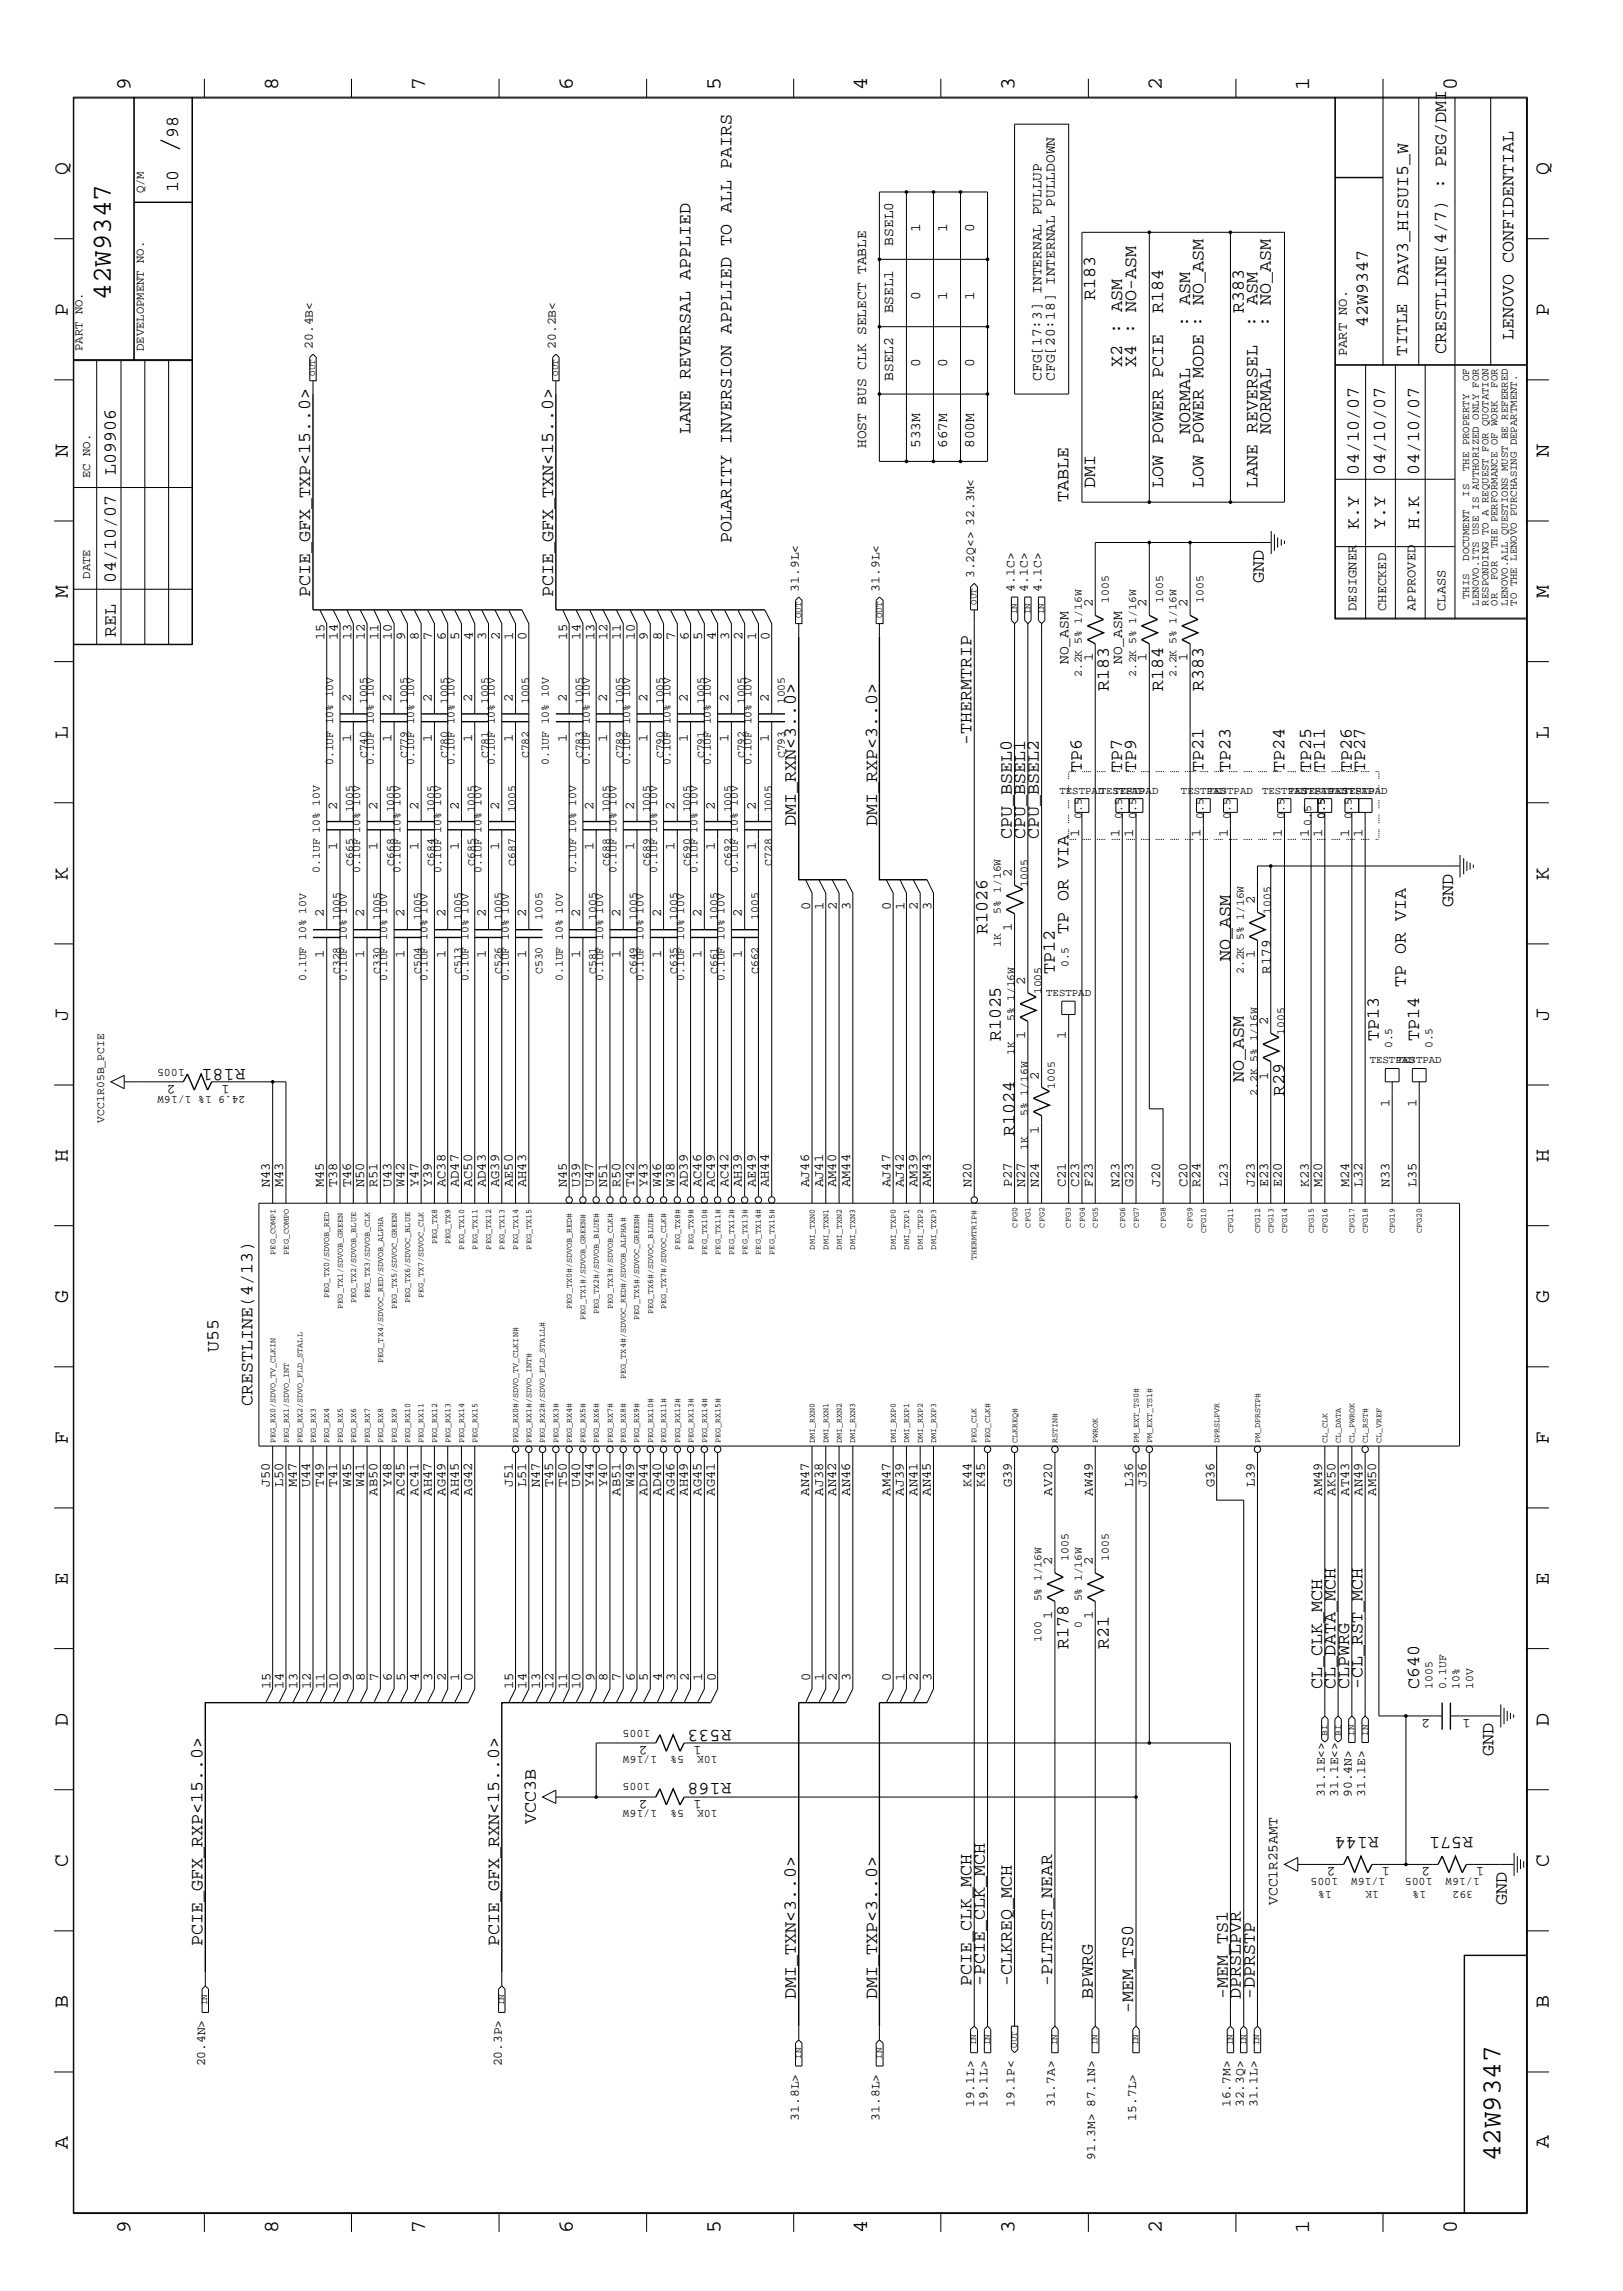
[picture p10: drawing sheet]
<svg xmlns="http://www.w3.org/2000/svg" width="300mm" height="423mm" viewBox="0 0 300 423" stroke-linecap="round" stroke-linejoin="round" font-family="sans-serif">
<defs><g id="words">
<text font-size="5.2" x="32.9" y="28.4" transform="rotate(-90 32.9 28.4)">/</text>
<g font-size="5.1">
<text x="20.5" y="55.4" transform="rotate(-90 20.5 55.4)">42W9347</text>
<text x="277.2" y="399.4" transform="rotate(-90 277.2 399.4)">42W9347</text>
</g>
<g font-size="4">
<text x="24.1" y="16.7" transform="rotate(-90 24.1 16.7)">9</text>
<text x="51.4" y="16.7" transform="rotate(-90 51.4 16.7)">8</text>
<text x="78.6" y="16.7" transform="rotate(-90 78.6 16.7)">7</text>
<text x="105.8" y="16.7" transform="rotate(-90 105.8 16.7)">6</text>
<text x="133.1" y="16.7" transform="rotate(-90 133.1 16.7)">5</text>
<text x="160.2" y="16.7" transform="rotate(-90 160.2 16.7)">4</text>
<text x="187.5" y="16.7" transform="rotate(-90 187.5 16.7)">3</text>
<text x="214.6" y="16.7" transform="rotate(-90 214.6 16.7)">2</text>
<text x="241.9" y="16.7" transform="rotate(-90 241.9 16.7)">1</text>
<text x="269.2" y="16.7" transform="rotate(-90 269.2 16.7)">0</text>
<text x="12.5" y="32.3" transform="rotate(-90 12.5 32.3)">Q</text>
<text x="286.2" y="32.3" transform="rotate(-90 286.2 32.3)">Q</text>
<text x="12.5" y="58.3" transform="rotate(-90 12.5 58.3)">P</text>
<text x="286.2" y="58.3" transform="rotate(-90 286.2 58.3)">P</text>
<text x="12.5" y="84.4" transform="rotate(-90 12.5 84.4)">N</text>
<text x="286.2" y="84.4" transform="rotate(-90 286.2 84.4)">N</text>
<text x="12.5" y="110.5" transform="rotate(-90 12.5 110.5)">M</text>
<text x="286.2" y="110.5" transform="rotate(-90 286.2 110.5)">M</text>
<text x="12.5" y="136.5" transform="rotate(-90 12.5 136.5)">L</text>
<text x="286.2" y="136.5" transform="rotate(-90 286.2 136.5)">L</text>
<text x="12.5" y="162.6" transform="rotate(-90 12.5 162.6)">K</text>
<text x="286.2" y="162.6" transform="rotate(-90 286.2 162.6)">K</text>
<text x="12.5" y="188.6" transform="rotate(-90 12.5 188.6)">J</text>
<text x="286.2" y="188.6" transform="rotate(-90 286.2 188.6)">J</text>
<text x="12.5" y="214.7" transform="rotate(-90 12.5 214.7)">H</text>
<text x="286.2" y="214.7" transform="rotate(-90 286.2 214.7)">H</text>
<text x="12.5" y="240.7" transform="rotate(-90 12.5 240.7)">G</text>
<text x="286.2" y="240.7" transform="rotate(-90 286.2 240.7)">G</text>
<text x="12.5" y="266.8" transform="rotate(-90 12.5 266.8)">F</text>
<text x="286.2" y="266.8" transform="rotate(-90 286.2 266.8)">F</text>
<text x="12.5" y="292.9" transform="rotate(-90 12.5 292.9)">E</text>
<text x="286.2" y="292.9" transform="rotate(-90 286.2 292.9)">E</text>
<text x="12.5" y="318.9" transform="rotate(-90 12.5 318.9)">D</text>
<text x="286.2" y="318.9" transform="rotate(-90 286.2 318.9)">D</text>
<text x="12.5" y="344.9" transform="rotate(-90 12.5 344.9)">C</text>
<text x="286.2" y="344.9" transform="rotate(-90 286.2 344.9)">C</text>
<text x="12.5" y="371" transform="rotate(-90 12.5 371)">B</text>
<text x="286.2" y="371" transform="rotate(-90 286.2 371)">B</text>
<text x="12.5" y="397" transform="rotate(-90 12.5 397)">A</text>
<text x="286.2" y="397" transform="rotate(-90 286.2 397)">A</text>
<text x="24.1" y="412.7" transform="rotate(-90 24.1 412.7)">9</text>
<text x="51.4" y="412.7" transform="rotate(-90 51.4 412.7)">8</text>
<text x="78.6" y="412.7" transform="rotate(-90 78.6 412.7)">7</text>
<text x="105.8" y="412.7" transform="rotate(-90 105.8 412.7)">6</text>
<text x="133.1" y="412.7" transform="rotate(-90 133.1 412.7)">5</text>
<text x="160.2" y="412.7" transform="rotate(-90 160.2 412.7)">4</text>
<text x="187.5" y="412.7" transform="rotate(-90 187.5 412.7)">3</text>
<text x="214.6" y="412.7" transform="rotate(-90 214.6 412.7)">2</text>
<text x="241.9" y="412.7" transform="rotate(-90 241.9 412.7)">1</text>
<text x="269.2" y="412.7" transform="rotate(-90 269.2 412.7)">0</text>
</g>
<g font-size="3.4">
<text x="32.9" y="25.5" transform="rotate(-90 32.9 25.5)">98</text>
<text x="32.9" y="35.5" transform="rotate(-90 32.9 35.5)">10</text>
<text x="260.2" y="52.9" transform="rotate(-90 260.2 52.9)">DAV3_HISUI5_W</text>
<text x="202.4" y="55.4" transform="rotate(-90 202.4 55.4)">R183</text>
<text x="214.9" y="57.9" transform="rotate(-90 214.9 57.9)">R184</text>
<text x="229.8" y="57.9" transform="rotate(-90 229.8 57.9)">R383</text>
<text x="219.9" y="60.4" transform="rotate(-90 219.9 60.4)">: ASM</text>
<text x="232.3" y="60.4" transform="rotate(-90 232.3 60.4)">: ASM</text>
<text x="234.8" y="60.4" transform="rotate(-90 234.8 60.4)">: NO_ASM</text>
<text x="252.7" y="60.4" transform="rotate(-90 252.7 60.4)">42W9347</text>
<text x="267.2" y="65.4" transform="rotate(-90 267.2 65.4)">CRESTLINE(4/7) : PEG/DMI</text>
<text x="279.7" y="62.8" transform="rotate(-90 279.7 62.8)">LENOVO CONFIDENTIAL</text>
<text x="207.3" y="67.8" transform="rotate(-90 207.3 67.8)">X2 : ASM</text>
<text x="209.9" y="67.8" transform="rotate(-90 209.9 67.8)">X4 : NO-ASM</text>
<text x="127.6" y="80.3" transform="rotate(-90 127.6 80.3)">LANE REVERSAL APPLIED</text>
<text x="219.9" y="80.3" transform="rotate(-90 219.9 80.3)">NORMAL</text>
<text x="234.8" y="80.3" transform="rotate(-90 234.8 80.3)">NORMAL</text>
<text x="21.4" y="87.8" transform="rotate(-90 21.4 87.8)">L09906</text>
<text x="251" y="87.8" transform="rotate(-90 251 87.8)">04/10/07</text>
<text x="255.9" y="87.8" transform="rotate(-90 255.9 87.8)">04/10/07</text>
<text x="262.2" y="87.8" transform="rotate(-90 262.2 87.8)">04/10/07</text>
<text x="197.4" y="92.8" transform="rotate(-90 197.4 92.8)">TABLE</text>
<text x="202.4" y="90.3" transform="rotate(-90 202.4 90.3)">DMI</text>
<text x="214.9" y="90.3" transform="rotate(-90 214.9 90.3)">LOW POWER PCIE</text>
<text x="222.3" y="90.3" transform="rotate(-90 222.3 90.3)">LOW POWER MODE : NO_ASM</text>
<text x="232.3" y="90.3" transform="rotate(-90 232.3 90.3)">LANE REVERSEL</text>
<text x="135.1" y="100.2" transform="rotate(-90 135.1 100.2)">POLARITY INVERSION APPLIED TO ALL PAIRS</text>
<text x="251" y="97.8" transform="rotate(-90 251 97.8)">K.Y</text>
<text x="255.9" y="97.8" transform="rotate(-90 255.9 97.8)">Y.Y</text>
<text x="262.2" y="97.8" transform="rotate(-90 262.2 97.8)">H.K</text>
<text x="21.4" y="107.7" transform="rotate(-90 21.4 107.7)">04/10/07</text>
<text x="233.5" y="107.7" transform="rotate(-90 233.5 107.7)">GND</text>
<text x="57.3" y="110.2" transform="rotate(-90 57.3 110.2)">PCIE_GFX_TXP&lt;15..0&gt;</text>
<text x="102.2" y="110.2" transform="rotate(-90 102.2 110.2)">PCIE_GFX_TXN&lt;15..0&gt;</text>
<text x="21.4" y="117.7" transform="rotate(-90 21.4 117.7)">REL</text>
<text x="204.9" y="127.7" transform="rotate(-90 204.9 127.7)">R183</text>
<text x="214.9" y="127.7" transform="rotate(-90 214.9 127.7)">R184</text>
<text x="222.3" y="127.7" transform="rotate(-90 222.3 127.7)">R383</text>
<text x="179.5" y="137.7" transform="rotate(-90 179.5 137.7)">-THERMTRIP</text>
<text x="199.9" y="142.6" transform="rotate(-90 199.9 142.6)">TP6</text>
<text x="207.3" y="142.6" transform="rotate(-90 207.3 142.6)">TP7</text>
<text x="209.9" y="142.6" transform="rotate(-90 209.9 142.6)">TP9</text>
<text x="222.3" y="142.6" transform="rotate(-90 222.3 142.6)">TP21</text>
<text x="227.3" y="142.6" transform="rotate(-90 227.3 142.6)">TP23</text>
<text x="237.3" y="142.6" transform="rotate(-90 237.3 142.6)">TP24</text>
<text x="242.2" y="142.6" transform="rotate(-90 242.2 142.6)">TP25</text>
<text x="244.8" y="142.6" transform="rotate(-90 244.8 142.6)">TP11</text>
<text x="249.8" y="142.6" transform="rotate(-90 249.8 142.6)">TP26</text>
<text x="252.2" y="142.6" transform="rotate(-90 252.2 142.6)">TP27</text>
<text x="147.1" y="152.6" transform="rotate(-90 147.1 152.6)">DMI_RXN&lt;3..0&gt;</text>
<text x="162.1" y="152.6" transform="rotate(-90 162.1 152.6)">DMI_RXP&lt;3..0&gt;</text>
<text x="186.9" y="155.1" transform="rotate(-90 186.9 155.1)">CPU_BSEL0</text>
<text x="189.4" y="155.1" transform="rotate(-90 189.4 155.1)">CPU_BSEL1</text>
<text x="191.9" y="155.1" transform="rotate(-90 191.9 155.1)">CPU_BSEL2</text>
<text x="268.5" y="167.6" transform="rotate(-90 268.5 167.6)">GND</text>
<text x="182.5" y="172.6" transform="rotate(-90 182.5 172.6)">R1026</text>
<text x="197.4" y="172.6" transform="rotate(-90 197.4 172.6)">TP OR VIA</text>
<text x="227.3" y="177.5" transform="rotate(-90 227.3 177.5)">NO_ASM</text>
<text x="194.9" y="180" transform="rotate(-90 194.9 180)">TP12</text>
<text x="259.8" y="182.5" transform="rotate(-90 259.8 182.5)">TP OR VIA</text>
<text x="45.4" y="197.4" transform="rotate(-180 45.4 197.4)">R181</text>
<text x="184.9" y="192.4" transform="rotate(-90 184.9 192.4)">R1025</text>
<text x="254.8" y="192.4" transform="rotate(-90 254.8 192.4)">TP13</text>
<text x="262.2" y="192.4" transform="rotate(-90 262.2 192.4)">TP14</text>
<text x="229.8" y="199.9" transform="rotate(-90 229.8 199.9)">NO_ASM</text>
<text x="237.3" y="202.4" transform="rotate(-90 237.3 202.4)">R29</text>
<text x="187.5" y="209.9" transform="rotate(-90 187.5 209.9)">R1024</text>
<text x="40.4" y="249.8" transform="rotate(-90 40.4 249.8)">U55</text>
<text x="46.7" y="259.8" transform="rotate(-90 46.7 259.8)">CRESTLINE(4/13)</text>
<text x="197.4" y="304.6" transform="rotate(-90 197.4 304.6)">R178</text>
<text x="204.9" y="304.6" transform="rotate(-90 204.9 304.6)">R21</text>
<text x="244.3" y="312.1" transform="rotate(-90 244.3 312.1)">CL_CLK_MCH</text>
<text x="246.7" y="312.1" transform="rotate(-90 246.7 312.1)">CL_DATA_MCH</text>
<text x="249.3" y="312.1" transform="rotate(-90 249.3 312.1)">CLPWRG</text>
<text x="251.7" y="312.1" transform="rotate(-90 251.7 312.1)">-CL_RST_MCH</text>
<text x="262.2" y="312.1" transform="rotate(-90 262.2 312.1)">C640</text>
<text x="135.1" y="319.6" transform="rotate(-180 135.1 319.6)">R533</text>
<text x="135.1" y="329.5" transform="rotate(-180 135.1 329.5)">R168</text>
<text x="275.9" y="324.5" transform="rotate(-90 275.9 324.5)">GND</text>
<text x="99" y="337.1" transform="rotate(-90 99 337.1)">VCC3B</text>
<text x="254.8" y="339.5" transform="rotate(-180 254.8 339.5)">R144</text>
<text x="272.2" y="339.5" transform="rotate(-180 272.2 339.5)">R571</text>
<text x="278.4" y="352" transform="rotate(-90 278.4 352)">GND</text>
<text x="37.4" y="359.5" transform="rotate(-90 37.4 359.5)">PCIE_GFX_RXP&lt;15..0&gt;</text>
<text x="92.2" y="359.5" transform="rotate(-90 92.2 359.5)">PCIE_GFX_RXN&lt;15..0&gt;</text>
<text x="147.1" y="369.4" transform="rotate(-90 147.1 369.4)">DMI_TXN&lt;3..0&gt;</text>
<text x="162.1" y="369.4" transform="rotate(-90 162.1 369.4)">DMI_TXP&lt;3..0&gt;</text>
<text x="179.5" y="366.9" transform="rotate(-90 179.5 366.9)">PCIE_CLK_MCH</text>
<text x="181.9" y="366.9" transform="rotate(-90 181.9 366.9)">-PCIE_CLK_MCH</text>
<text x="186.9" y="366.9" transform="rotate(-90 186.9 366.9)">-CLKREQ_MCH</text>
<text x="194.4" y="366.9" transform="rotate(-90 194.4 366.9)">-PLTRST_NEAR</text>
<text x="201.9" y="369.4" transform="rotate(-90 201.9 369.4)">BPWRG</text>
<text x="209.4" y="371.9" transform="rotate(-90 209.4 371.9)">-MEM_TS0</text>
<text x="226.8" y="369.4" transform="rotate(-90 226.8 369.4)">-MEM_TS1</text>
<text x="229.3" y="369.4" transform="rotate(-90 229.3 369.4)">DPRSLPVR</text>
<text x="231.8" y="369.4" transform="rotate(-90 231.8 369.4)">-DPRSTP</text>
</g>
<text font-size="3.2" x="260" y="65.8" transform="rotate(-90 260 65.8)">TITLE</text>
<g font-size="2.7">
<text x="165" y="45.4" transform="rotate(-90 165 45.4)">BSEL0</text>
<text x="170" y="42.9" transform="rotate(-90 170 42.9)">1</text>
<text x="175" y="42.9" transform="rotate(-90 175 42.9)">1</text>
<text x="180" y="42.9" transform="rotate(-90 180 42.9)">0</text>
<text x="165" y="57.9" transform="rotate(-90 165 57.9)">BSEL1</text>
<text x="170" y="55.4" transform="rotate(-90 170 55.4)">0</text>
<text x="175" y="55.4" transform="rotate(-90 175 55.4)">1</text>
<text x="180" y="55.4" transform="rotate(-90 180 55.4)">1</text>
<text x="165" y="70.4" transform="rotate(-90 165 70.4)">BSEL2</text>
<text x="170" y="67.8" transform="rotate(-90 170 67.8)">0</text>
<text x="175" y="67.8" transform="rotate(-90 175 67.8)">0</text>
<text x="180" y="67.8" transform="rotate(-90 180 67.8)">0</text>
<text x="192.4" y="70.4" transform="rotate(-90 192.4 70.4)">CFG[17:3] INTERNAL PULLUP</text>
<text x="194.9" y="70.4" transform="rotate(-90 194.9 70.4)">CFG[20:18] INTERNAL PULLDOWN</text>
<text x="160" y="82.8" transform="rotate(-90 160 82.8)">HOST BUS CLK SELECT TABLE</text>
<text x="170" y="82.8" transform="rotate(-90 170 82.8)">533M</text>
<text x="175" y="82.8" transform="rotate(-90 175 82.8)">667M</text>
<text x="180" y="82.8" transform="rotate(-90 180 82.8)">800M</text>
<text x="197.4" y="122.7" transform="rotate(-90 197.4 122.7)">NO_ASM</text>
<text x="207.3" y="122.7" transform="rotate(-90 207.3 122.7)">NO_ASM</text>
<text x="234.8" y="180" transform="rotate(-90 234.8 180)">R179</text>
<text x="236.1" y="352" transform="rotate(-90 236.1 352)">VCC1R25AMT</text>
</g>
<g font-size="2.5">
<text x="248.8" y="65.8" transform="rotate(-90 248.8 65.8)">PART NO.</text>
<text x="201.9" y="112.2" transform="rotate(-90 201.9 112.2)">2</text>
<text x="211.8" y="112.2" transform="rotate(-90 211.8 112.2)">2</text>
<text x="219.4" y="112.2" transform="rotate(-90 219.4 112.2)">2</text>
<text x="250.6" y="112.9" transform="rotate(-90 250.6 112.9)">DESIGNER</text>
<text x="256.1" y="112.9" transform="rotate(-90 256.1 112.9)">CHECKED</text>
<text x="261.5" y="112.9" transform="rotate(-90 261.5 112.9)">APPROVED</text>
<text x="267" y="112.9" transform="rotate(-90 267 112.9)">CLASS</text>
<text x="59.9" y="118.3" transform="rotate(-90 59.9 118.3)">15</text>
<text x="62.4" y="118.3" transform="rotate(-90 62.4 118.3)">14</text>
<text x="64.9" y="118.3" transform="rotate(-90 64.9 118.3)">13</text>
<text x="67.4" y="118.3" transform="rotate(-90 67.4 118.3)">12</text>
<text x="69.9" y="118.3" transform="rotate(-90 69.9 118.3)">11</text>
<text x="72.4" y="118.3" transform="rotate(-90 72.4 118.3)">10</text>
<text x="74.8" y="118.3" transform="rotate(-90 74.8 118.3)">9</text>
<text x="77.4" y="118.3" transform="rotate(-90 77.4 118.3)">8</text>
<text x="79.8" y="118.3" transform="rotate(-90 79.8 118.3)">7</text>
<text x="82.4" y="118.3" transform="rotate(-90 82.4 118.3)">6</text>
<text x="84.8" y="118.3" transform="rotate(-90 84.8 118.3)">5</text>
<text x="87.4" y="118.3" transform="rotate(-90 87.4 118.3)">4</text>
<text x="89.8" y="118.3" transform="rotate(-90 89.8 118.3)">3</text>
<text x="92.4" y="118.3" transform="rotate(-90 92.4 118.3)">2</text>
<text x="94.8" y="118.3" transform="rotate(-90 94.8 118.3)">1</text>
<text x="97.3" y="118.3" transform="rotate(-90 97.3 118.3)">0</text>
<text x="104.8" y="118.3" transform="rotate(-90 104.8 118.3)">15</text>
<text x="107.3" y="118.3" transform="rotate(-90 107.3 118.3)">14</text>
<text x="109.8" y="118.3" transform="rotate(-90 109.8 118.3)">13</text>
<text x="112.3" y="118.3" transform="rotate(-90 112.3 118.3)">12</text>
<text x="114.7" y="118.3" transform="rotate(-90 114.7 118.3)">11</text>
<text x="117.3" y="118.3" transform="rotate(-90 117.3 118.3)">10</text>
<text x="119.7" y="118.3" transform="rotate(-90 119.7 118.3)">9</text>
<text x="122.3" y="118.3" transform="rotate(-90 122.3 118.3)">8</text>
<text x="124.7" y="118.3" transform="rotate(-90 124.7 118.3)">7</text>
<text x="127.3" y="118.3" transform="rotate(-90 127.3 118.3)">6</text>
<text x="129.7" y="118.3" transform="rotate(-90 129.7 118.3)">5</text>
<text x="132.2" y="118.3" transform="rotate(-90 132.2 118.3)">4</text>
<text x="134.7" y="118.3" transform="rotate(-90 134.7 118.3)">3</text>
<text x="137.2" y="118.3" transform="rotate(-90 137.2 118.3)">2</text>
<text x="139.7" y="118.3" transform="rotate(-90 139.7 118.3)">1</text>
<text x="142.2" y="118.3" transform="rotate(-90 142.2 118.3)">0</text>
<text x="201.9" y="122.2" transform="rotate(-90 201.9 122.2)">1</text>
<text x="211.8" y="122.2" transform="rotate(-90 211.8 122.2)">1</text>
<text x="219.4" y="122.2" transform="rotate(-90 219.4 122.2)">1</text>
<text x="64.9" y="129.6" transform="rotate(-90 64.9 129.6)">2</text>
<text x="72.3" y="129.6" transform="rotate(-90 72.3 129.6)">2</text>
<text x="79.8" y="129.6" transform="rotate(-90 79.8 129.6)">2</text>
<text x="87.2" y="129.6" transform="rotate(-90 87.2 129.6)">2</text>
<text x="94.7" y="129.6" transform="rotate(-90 94.7 129.6)">2</text>
<text x="104.7" y="129.6" transform="rotate(-90 104.7 129.6)">2</text>
<text x="112.2" y="129.6" transform="rotate(-90 112.2 129.6)">2</text>
<text x="119.6" y="129.6" transform="rotate(-90 119.6 129.6)">2</text>
<text x="127.1" y="129.6" transform="rotate(-90 127.1 129.6)">2</text>
<text x="134.6" y="129.6" transform="rotate(-90 134.6 129.6)">2</text>
<text x="142.1" y="129.6" transform="rotate(-90 142.1 129.6)">2</text>
<text x="64.9" y="137.2" transform="rotate(-90 64.9 137.2)">1</text>
<text x="72.3" y="137.2" transform="rotate(-90 72.3 137.2)">1</text>
<text x="79.8" y="137.2" transform="rotate(-90 79.8 137.2)">1</text>
<text x="87.2" y="137.2" transform="rotate(-90 87.2 137.2)">1</text>
<text x="94.7" y="137.2" transform="rotate(-90 94.7 137.2)">1</text>
<text x="104.7" y="137.2" transform="rotate(-90 104.7 137.2)">1</text>
<text x="112.2" y="137.2" transform="rotate(-90 112.2 137.2)">1</text>
<text x="119.6" y="137.2" transform="rotate(-90 119.6 137.2)">1</text>
<text x="127.1" y="137.2" transform="rotate(-90 127.1 137.2)">1</text>
<text x="134.6" y="137.2" transform="rotate(-90 134.6 137.2)">1</text>
<text x="142.1" y="137.2" transform="rotate(-90 142.1 137.2)">1</text>
<text x="62.3" y="149.6" transform="rotate(-90 62.3 149.6)">2</text>
<text x="69.8" y="149.6" transform="rotate(-90 69.8 149.6)">2</text>
<text x="77.3" y="149.6" transform="rotate(-90 77.3 149.6)">2</text>
<text x="84.8" y="149.6" transform="rotate(-90 84.8 149.6)">2</text>
<text x="92.2" y="149.6" transform="rotate(-90 92.2 149.6)">2</text>
<text x="109.6" y="149.6" transform="rotate(-90 109.6 149.6)">2</text>
<text x="117.2" y="149.6" transform="rotate(-90 117.2 149.6)">2</text>
<text x="124.6" y="149.6" transform="rotate(-90 124.6 149.6)">2</text>
<text x="132.1" y="149.6" transform="rotate(-90 132.1 149.6)">2</text>
<text x="139.6" y="149.6" transform="rotate(-90 139.6 149.6)">2</text>
<text x="199.4" y="154.6" transform="rotate(-90 199.4 154.6)">1</text>
<text x="206.8" y="154.6" transform="rotate(-90 206.8 154.6)">1</text>
<text x="209.4" y="154.6" transform="rotate(-90 209.4 154.6)">1</text>
<text x="221.8" y="154.6" transform="rotate(-90 221.8 154.6)">1</text>
<text x="226.8" y="154.6" transform="rotate(-90 226.8 154.6)">1</text>
<text x="236.8" y="154.6" transform="rotate(-90 236.8 154.6)">1</text>
<text x="241.8" y="154.6" transform="rotate(-90 241.8 154.6)">1</text>
<text x="244.3" y="154.6" transform="rotate(-90 244.3 154.6)">1</text>
<text x="249.3" y="154.6" transform="rotate(-90 249.3 154.6)">1</text>
<text x="251.7" y="154.6" transform="rotate(-90 251.7 154.6)">1</text>
<text x="62.3" y="157.1" transform="rotate(-90 62.3 157.1)">1</text>
<text x="69.8" y="157.1" transform="rotate(-90 69.8 157.1)">1</text>
<text x="77.3" y="157.1" transform="rotate(-90 77.3 157.1)">1</text>
<text x="84.8" y="157.1" transform="rotate(-90 84.8 157.1)">1</text>
<text x="92.2" y="157.1" transform="rotate(-90 92.2 157.1)">1</text>
<text x="109.6" y="157.1" transform="rotate(-90 109.6 157.1)">1</text>
<text x="117.2" y="157.1" transform="rotate(-90 117.2 157.1)">1</text>
<text x="124.6" y="157.1" transform="rotate(-90 124.6 157.1)">1</text>
<text x="132.1" y="157.1" transform="rotate(-90 132.1 157.1)">1</text>
<text x="139.6" y="157.1" transform="rotate(-90 139.6 157.1)">1</text>
<text x="186.9" y="162.1" transform="rotate(-90 186.9 162.1)">2</text>
<text x="231.8" y="167" transform="rotate(-90 231.8 167)">2</text>
<text x="59.9" y="169.5" transform="rotate(-90 59.9 169.5)">2</text>
<text x="67.3" y="169.5" transform="rotate(-90 67.3 169.5)">2</text>
<text x="74.8" y="169.5" transform="rotate(-90 74.8 169.5)">2</text>
<text x="82.3" y="169.5" transform="rotate(-90 82.3 169.5)">2</text>
<text x="89.7" y="169.5" transform="rotate(-90 89.7 169.5)">2</text>
<text x="97.2" y="169.5" transform="rotate(-90 97.2 169.5)">2</text>
<text x="107.2" y="169.5" transform="rotate(-90 107.2 169.5)">2</text>
<text x="114.6" y="169.5" transform="rotate(-90 114.6 169.5)">2</text>
<text x="122.2" y="169.5" transform="rotate(-90 122.2 169.5)">2</text>
<text x="129.6" y="169.5" transform="rotate(-90 129.6 169.5)">2</text>
<text x="137.1" y="169.5" transform="rotate(-90 137.1 169.5)">2</text>
<text x="149.7" y="168.1" transform="rotate(-90 149.7 168.1)">0</text>
<text x="152.1" y="168.1" transform="rotate(-90 152.1 168.1)">1</text>
<text x="154.6" y="168.1" transform="rotate(-90 154.6 168.1)">2</text>
<text x="157.1" y="168.1" transform="rotate(-90 157.1 168.1)">3</text>
<text x="164.6" y="168.1" transform="rotate(-90 164.6 168.1)">0</text>
<text x="167.1" y="168.1" transform="rotate(-90 167.1 168.1)">1</text>
<text x="169.6" y="168.1" transform="rotate(-90 169.6 168.1)">2</text>
<text x="172.1" y="168.1" transform="rotate(-90 172.1 168.1)">3</text>
<text x="186.9" y="172" transform="rotate(-90 186.9 172)">1</text>
<text x="59.9" y="177" transform="rotate(-90 59.9 177)">1</text>
<text x="67.3" y="177" transform="rotate(-90 67.3 177)">1</text>
<text x="74.8" y="177" transform="rotate(-90 74.8 177)">1</text>
<text x="82.3" y="177" transform="rotate(-90 82.3 177)">1</text>
<text x="89.7" y="177" transform="rotate(-90 89.7 177)">1</text>
<text x="97.2" y="177" transform="rotate(-90 97.2 177)">1</text>
<text x="107.2" y="177" transform="rotate(-90 107.2 177)">1</text>
<text x="114.6" y="177" transform="rotate(-90 114.6 177)">1</text>
<text x="122.2" y="177" transform="rotate(-90 122.2 177)">1</text>
<text x="129.6" y="177" transform="rotate(-90 129.6 177)">1</text>
<text x="137.1" y="177" transform="rotate(-90 137.1 177)">1</text>
<text x="231.8" y="177" transform="rotate(-90 231.8 177)">1</text>
<text x="189.4" y="182" transform="rotate(-90 189.4 182)">2</text>
<text x="234.3" y="189.5" transform="rotate(-90 234.3 189.5)">2</text>
<text x="189.4" y="192" transform="rotate(-90 189.4 192)">1</text>
<text x="196.9" y="192" transform="rotate(-90 196.9 192)">1</text>
<text x="32.4" y="200.4" transform="rotate(-180 32.4 200.4)">2</text>
<text x="42.4" y="200.4" transform="rotate(-180 42.4 200.4)">1</text>
<text x="191.9" y="199.5" transform="rotate(-90 191.9 199.5)">2</text>
<text x="234.3" y="199.5" transform="rotate(-90 234.3 199.5)">1</text>
<text x="191.9" y="209.5" transform="rotate(-90 191.9 209.5)">1</text>
<text x="256.7" y="204.5" transform="rotate(-90 256.7 204.5)">1</text>
<text x="261.7" y="204.5" transform="rotate(-90 261.7 204.5)">1</text>
<text x="49.9" y="219.4" transform="rotate(-90 49.9 219.4)">N43</text>
<text x="52.3" y="219.4" transform="rotate(-90 52.3 219.4)">M43</text>
<text x="59.9" y="219.4" transform="rotate(-90 59.9 219.4)">M45</text>
<text x="62.3" y="219.4" transform="rotate(-90 62.3 219.4)">T38</text>
<text x="64.9" y="219.4" transform="rotate(-90 64.9 219.4)">T46</text>
<text x="67.3" y="219.4" transform="rotate(-90 67.3 219.4)">N50</text>
<text x="69.8" y="219.4" transform="rotate(-90 69.8 219.4)">R51</text>
<text x="72.3" y="219.4" transform="rotate(-90 72.3 219.4)">U43</text>
<text x="74.8" y="219.4" transform="rotate(-90 74.8 219.4)">W42</text>
<text x="77.3" y="219.4" transform="rotate(-90 77.3 219.4)">Y47</text>
<text x="79.8" y="219.4" transform="rotate(-90 79.8 219.4)">Y39</text>
<text x="82.3" y="219.4" transform="rotate(-90 82.3 219.4)">AC38</text>
<text x="84.8" y="219.4" transform="rotate(-90 84.8 219.4)">AD47</text>
<text x="87.2" y="219.4" transform="rotate(-90 87.2 219.4)">AC50</text>
<text x="89.7" y="219.4" transform="rotate(-90 89.7 219.4)">AD43</text>
<text x="92.2" y="219.4" transform="rotate(-90 92.2 219.4)">AG39</text>
<text x="94.7" y="219.4" transform="rotate(-90 94.7 219.4)">AE50</text>
<text x="97.2" y="219.4" transform="rotate(-90 97.2 219.4)">AH43</text>
<text x="104.7" y="219.4" transform="rotate(-90 104.7 219.4)">N45</text>
<text x="107.2" y="219.4" transform="rotate(-90 107.2 219.4)">U39</text>
<text x="109.6" y="219.4" transform="rotate(-90 109.6 219.4)">U47</text>
<text x="112.2" y="219.4" transform="rotate(-90 112.2 219.4)">N51</text>
<text x="114.6" y="219.4" transform="rotate(-90 114.6 219.4)">R50</text>
<text x="117.2" y="219.4" transform="rotate(-90 117.2 219.4)">T42</text>
<text x="119.6" y="219.4" transform="rotate(-90 119.6 219.4)">Y43</text>
<text x="122.2" y="219.4" transform="rotate(-90 122.2 219.4)">W46</text>
<text x="124.6" y="219.4" transform="rotate(-90 124.6 219.4)">W38</text>
<text x="127.1" y="219.4" transform="rotate(-90 127.1 219.4)">AD39</text>
<text x="129.6" y="219.4" transform="rotate(-90 129.6 219.4)">AC46</text>
<text x="132.1" y="219.4" transform="rotate(-90 132.1 219.4)">AC49</text>
<text x="134.6" y="219.4" transform="rotate(-90 134.6 219.4)">AC42</text>
<text x="137.1" y="219.4" transform="rotate(-90 137.1 219.4)">AH39</text>
<text x="139.6" y="219.4" transform="rotate(-90 139.6 219.4)">AE49</text>
<text x="142.1" y="219.4" transform="rotate(-90 142.1 219.4)">AH44</text>
<text x="149.5" y="219.4" transform="rotate(-90 149.5 219.4)">AJ46</text>
<text x="152.1" y="219.4" transform="rotate(-90 152.1 219.4)">AJ41</text>
<text x="154.5" y="219.4" transform="rotate(-90 154.5 219.4)">AM40</text>
<text x="157.1" y="219.4" transform="rotate(-90 157.1 219.4)">AM44</text>
<text x="164.5" y="219.4" transform="rotate(-90 164.5 219.4)">AJ47</text>
<text x="167" y="219.4" transform="rotate(-90 167 219.4)">AJ42</text>
<text x="169.5" y="219.4" transform="rotate(-90 169.5 219.4)">AM39</text>
<text x="172" y="219.4" transform="rotate(-90 172 219.4)">AM43</text>
<text x="179.5" y="219.4" transform="rotate(-90 179.5 219.4)">N20</text>
<text x="186.9" y="219.4" transform="rotate(-90 186.9 219.4)">P27</text>
<text x="189.4" y="219.4" transform="rotate(-90 189.4 219.4)">N27</text>
<text x="191.9" y="219.4" transform="rotate(-90 191.9 219.4)">N24</text>
<text x="196.9" y="219.4" transform="rotate(-90 196.9 219.4)">C21</text>
<text x="199.4" y="219.4" transform="rotate(-90 199.4 219.4)">C23</text>
<text x="201.9" y="219.4" transform="rotate(-90 201.9 219.4)">F23</text>
<text x="206.8" y="219.4" transform="rotate(-90 206.8 219.4)">N23</text>
<text x="209.4" y="219.4" transform="rotate(-90 209.4 219.4)">G23</text>
<text x="214.4" y="219.4" transform="rotate(-90 214.4 219.4)">J20</text>
<text x="219.4" y="219.4" transform="rotate(-90 219.4 219.4)">C20</text>
<text x="221.8" y="219.4" transform="rotate(-90 221.8 219.4)">R24</text>
<text x="226.8" y="219.4" transform="rotate(-90 226.8 219.4)">L23</text>
<text x="231.8" y="219.4" transform="rotate(-90 231.8 219.4)">J23</text>
<text x="234.3" y="219.4" transform="rotate(-90 234.3 219.4)">E23</text>
<text x="236.8" y="219.4" transform="rotate(-90 236.8 219.4)">E20</text>
<text x="241.8" y="219.4" transform="rotate(-90 241.8 219.4)">K23</text>
<text x="244.3" y="219.4" transform="rotate(-90 244.3 219.4)">M20</text>
<text x="249.3" y="219.4" transform="rotate(-90 249.3 219.4)">M24</text>
<text x="251.7" y="219.4" transform="rotate(-90 251.7 219.4)">L32</text>
<text x="256.7" y="219.4" transform="rotate(-90 256.7 219.4)">N33</text>
<text x="261.7" y="219.4" transform="rotate(-90 261.7 219.4)">L35</text>
<text x="49.9" y="274.8" transform="rotate(-90 49.9 274.8)">J50</text>
<text x="52.3" y="274.8" transform="rotate(-90 52.3 274.8)">L50</text>
<text x="54.9" y="274.8" transform="rotate(-90 54.9 274.8)">M47</text>
<text x="57.3" y="274.8" transform="rotate(-90 57.3 274.8)">U44</text>
<text x="59.9" y="274.8" transform="rotate(-90 59.9 274.8)">T49</text>
<text x="62.3" y="274.8" transform="rotate(-90 62.3 274.8)">T41</text>
<text x="64.9" y="274.8" transform="rotate(-90 64.9 274.8)">W45</text>
<text x="67.3" y="274.8" transform="rotate(-90 67.3 274.8)">W41</text>
<text x="72.3" y="274.8" transform="rotate(-90 72.3 274.8)">Y48</text>
<text x="94.7" y="274.8" transform="rotate(-90 94.7 274.8)">J51</text>
<text x="97.2" y="274.8" transform="rotate(-90 97.2 274.8)">L51</text>
<text x="99.7" y="274.8" transform="rotate(-90 99.7 274.8)">N47</text>
<text x="102.2" y="274.8" transform="rotate(-90 102.2 274.8)">T45</text>
<text x="104.7" y="274.8" transform="rotate(-90 104.7 274.8)">T50</text>
<text x="107.2" y="274.8" transform="rotate(-90 107.2 274.8)">U40</text>
<text x="109.6" y="274.8" transform="rotate(-90 109.6 274.8)">Y44</text>
<text x="112.2" y="274.8" transform="rotate(-90 112.2 274.8)">Y40</text>
<text x="117.2" y="274.8" transform="rotate(-90 117.2 274.8)">W49</text>
<text x="179.5" y="274.8" transform="rotate(-90 179.5 274.8)">K44</text>
<text x="181.9" y="274.8" transform="rotate(-90 181.9 274.8)">K45</text>
<text x="186.9" y="274.8" transform="rotate(-90 186.9 274.8)">G39</text>
<text x="209.4" y="274.8" transform="rotate(-90 209.4 274.8)">L36</text>
<text x="211.8" y="274.8" transform="rotate(-90 211.8 274.8)">J36</text>
<text x="224.4" y="274.8" transform="rotate(-90 224.4 274.8)">G36</text>
<text x="231.8" y="274.8" transform="rotate(-90 231.8 274.8)">L39</text>
<text x="69.8" y="276.4" transform="rotate(-90 69.8 276.4)">AB50</text>
<text x="74.8" y="276.4" transform="rotate(-90 74.8 276.4)">AC45</text>
<text x="77.3" y="276.4" transform="rotate(-90 77.3 276.4)">AC41</text>
<text x="79.8" y="276.4" transform="rotate(-90 79.8 276.4)">AH47</text>
<text x="82.3" y="276.4" transform="rotate(-90 82.3 276.4)">AG49</text>
<text x="84.8" y="276.4" transform="rotate(-90 84.8 276.4)">AH45</text>
<text x="87.2" y="276.4" transform="rotate(-90 87.2 276.4)">AG42</text>
<text x="114.6" y="276.4" transform="rotate(-90 114.6 276.4)">AB51</text>
<text x="119.6" y="276.4" transform="rotate(-90 119.6 276.4)">AD44</text>
<text x="122.2" y="276.4" transform="rotate(-90 122.2 276.4)">AD40</text>
<text x="124.6" y="276.4" transform="rotate(-90 124.6 276.4)">AG46</text>
<text x="127.1" y="276.4" transform="rotate(-90 127.1 276.4)">AH49</text>
<text x="129.6" y="276.4" transform="rotate(-90 129.6 276.4)">AG45</text>
<text x="132.1" y="276.4" transform="rotate(-90 132.1 276.4)">AG41</text>
<text x="149.5" y="276.4" transform="rotate(-90 149.5 276.4)">AN47</text>
<text x="152.1" y="276.4" transform="rotate(-90 152.1 276.4)">AJ38</text>
<text x="154.5" y="276.4" transform="rotate(-90 154.5 276.4)">AN42</text>
<text x="157.1" y="276.4" transform="rotate(-90 157.1 276.4)">AN46</text>
<text x="164.5" y="276.4" transform="rotate(-90 164.5 276.4)">AM47</text>
<text x="167" y="276.4" transform="rotate(-90 167 276.4)">AJ39</text>
<text x="169.5" y="276.4" transform="rotate(-90 169.5 276.4)">AN41</text>
<text x="172" y="276.4" transform="rotate(-90 172 276.4)">AN45</text>
<text x="194.4" y="276.4" transform="rotate(-90 194.4 276.4)">AV20</text>
<text x="201.9" y="276.4" transform="rotate(-90 201.9 276.4)">AW49</text>
<text x="244.3" y="276.4" transform="rotate(-90 244.3 276.4)">AM49</text>
<text x="246.7" y="276.4" transform="rotate(-90 246.7 276.4)">AK50</text>
<text x="249.3" y="276.4" transform="rotate(-90 249.3 276.4)">AT43</text>
<text x="251.7" y="276.4" transform="rotate(-90 251.7 276.4)">AN49</text>
<text x="254.3" y="276.4" transform="rotate(-90 254.3 276.4)">AM50</text>
<text x="194.4" y="289.1" transform="rotate(-90 194.4 289.1)">2</text>
<text x="201.9" y="289.1" transform="rotate(-90 201.9 289.1)">2</text>
<text x="194.4" y="299.1" transform="rotate(-90 194.4 299.1)">1</text>
<text x="201.9" y="299.1" transform="rotate(-90 201.9 299.1)">1</text>
<text x="64.9" y="310.6" transform="rotate(-90 64.9 310.6)">9</text>
<text x="67.4" y="310.6" transform="rotate(-90 67.4 310.6)">8</text>
<text x="69.9" y="310.6" transform="rotate(-90 69.9 310.6)">7</text>
<text x="72.4" y="310.6" transform="rotate(-90 72.4 310.6)">6</text>
<text x="74.8" y="310.6" transform="rotate(-90 74.8 310.6)">5</text>
<text x="77.4" y="310.6" transform="rotate(-90 77.4 310.6)">4</text>
<text x="79.8" y="310.6" transform="rotate(-90 79.8 310.6)">3</text>
<text x="82.4" y="310.6" transform="rotate(-90 82.4 310.6)">2</text>
<text x="84.8" y="310.6" transform="rotate(-90 84.8 310.6)">1</text>
<text x="87.4" y="310.6" transform="rotate(-90 87.4 310.6)">0</text>
<text x="109.8" y="310.6" transform="rotate(-90 109.8 310.6)">9</text>
<text x="112.3" y="310.6" transform="rotate(-90 112.3 310.6)">8</text>
<text x="114.7" y="310.6" transform="rotate(-90 114.7 310.6)">7</text>
<text x="117.3" y="310.6" transform="rotate(-90 117.3 310.6)">6</text>
<text x="119.7" y="310.6" transform="rotate(-90 119.7 310.6)">5</text>
<text x="122.3" y="310.6" transform="rotate(-90 122.3 310.6)">4</text>
<text x="124.7" y="310.6" transform="rotate(-90 124.7 310.6)">3</text>
<text x="127.3" y="310.6" transform="rotate(-90 127.3 310.6)">2</text>
<text x="129.7" y="310.6" transform="rotate(-90 129.7 310.6)">1</text>
<text x="132.2" y="310.6" transform="rotate(-90 132.2 310.6)">0</text>
<text x="149.7" y="310.6" transform="rotate(-90 149.7 310.6)">0</text>
<text x="152.1" y="310.6" transform="rotate(-90 152.1 310.6)">1</text>
<text x="154.6" y="310.6" transform="rotate(-90 154.6 310.6)">2</text>
<text x="157.1" y="310.6" transform="rotate(-90 157.1 310.6)">3</text>
<text x="164.6" y="310.6" transform="rotate(-90 164.6 310.6)">0</text>
<text x="167.1" y="310.6" transform="rotate(-90 167.1 310.6)">1</text>
<text x="169.6" y="310.6" transform="rotate(-90 169.6 310.6)">2</text>
<text x="172.1" y="310.6" transform="rotate(-90 172.1 310.6)">3</text>
<text x="50" y="312.1" transform="rotate(-90 50 312.1)">15</text>
<text x="52.4" y="312.1" transform="rotate(-90 52.4 312.1)">14</text>
<text x="54.9" y="312.1" transform="rotate(-90 54.9 312.1)">13</text>
<text x="57.4" y="312.1" transform="rotate(-90 57.4 312.1)">12</text>
<text x="59.9" y="312.1" transform="rotate(-90 59.9 312.1)">11</text>
<text x="62.4" y="312.1" transform="rotate(-90 62.4 312.1)">10</text>
<text x="94.8" y="312.1" transform="rotate(-90 94.8 312.1)">15</text>
<text x="97.3" y="312.1" transform="rotate(-90 97.3 312.1)">14</text>
<text x="99.8" y="312.1" transform="rotate(-90 99.8 312.1)">13</text>
<text x="102.3" y="312.1" transform="rotate(-90 102.3 312.1)">12</text>
<text x="104.8" y="312.1" transform="rotate(-90 104.8 312.1)">11</text>
<text x="107.3" y="312.1" transform="rotate(-90 107.3 312.1)">10</text>
<text x="264.2" y="317.6" transform="rotate(-180 264.2 317.6)">2</text>
<text x="271.7" y="317.6" transform="rotate(-180 271.7 317.6)">1</text>
<text x="119.6" y="322.6" transform="rotate(-180 119.6 322.6)">2</text>
<text x="129.6" y="322.6" transform="rotate(-180 129.6 322.6)">1</text>
<text x="119.6" y="332.6" transform="rotate(-180 119.6 332.6)">2</text>
<text x="129.6" y="332.6" transform="rotate(-180 129.6 332.6)">1</text>
<text x="246.7" y="345" transform="rotate(-180 246.7 345)">2</text>
<text x="256.8" y="345" transform="rotate(-180 256.8 345)">1</text>
<text x="264.2" y="345" transform="rotate(-180 264.2 345)">2</text>
<text x="274.2" y="345" transform="rotate(-180 274.2 345)">1</text>
</g>
<g font-size="2.4">
<text x="57.8" y="64.4" transform="rotate(-90 57.8 64.4)">20.4B&lt;</text>
<text x="102.7" y="64.4" transform="rotate(-90 102.7 64.4)">20.2B&lt;</text>
<text x="180" y="106.8" transform="rotate(-90 180 106.8)">3.2Q&lt;&gt; 32.3M&lt;</text>
<text x="147.6" y="109.3" transform="rotate(-90 147.6 109.3)">31.9L&lt;</text>
<text x="162.5" y="109.3" transform="rotate(-90 162.5 109.3)">31.9L&lt;</text>
<text x="187.5" y="109.3" transform="rotate(-90 187.5 109.3)">4.1C&gt;</text>
<text x="189.9" y="109.3" transform="rotate(-90 189.9 109.3)">4.1C&gt;</text>
<text x="192.4" y="109.3" transform="rotate(-90 192.4 109.3)">4.1C&gt;</text>
<text x="244.8" y="332" transform="rotate(-90 244.8 332)">31.1E&lt;&gt;</text>
<text x="247.2" y="332" transform="rotate(-90 247.2 332)">31.1E&lt;&gt;</text>
<text x="249.8" y="332.1" transform="rotate(-90 249.8 332.1)">90.4N&gt;</text>
<text x="252.2" y="332.1" transform="rotate(-90 252.2 332.1)">31.1E&gt;</text>
<text x="37.9" y="381.8" transform="rotate(-90 37.9 381.8)">20.4N&gt;</text>
<text x="92.7" y="381.8" transform="rotate(-90 92.7 381.8)">20.3P&gt;</text>
<text x="180" y="389.4" transform="rotate(-90 180 389.4)">19.1L&gt;</text>
<text x="182.5" y="389.4" transform="rotate(-90 182.5 389.4)">19.1L&gt;</text>
<text x="187.5" y="389.4" transform="rotate(-90 187.5 389.4)">19.1P&lt;</text>
<text x="194.9" y="389.4" transform="rotate(-90 194.9 389.4)">31.7A&gt;</text>
<text x="227.3" y="389.4" transform="rotate(-90 227.3 389.4)">16.7M&gt;</text>
<text x="229.8" y="389.4" transform="rotate(-90 229.8 389.4)">32.3Q&gt;</text>
<text x="232.3" y="389.4" transform="rotate(-90 232.3 389.4)">31.1L&gt;</text>
<text x="147.6" y="391.8" transform="rotate(-90 147.6 391.8)">31.8L&gt;</text>
<text x="162.5" y="391.8" transform="rotate(-90 162.5 391.8)">31.8L&gt;</text>
<text x="209.9" y="391.8" transform="rotate(-90 209.9 391.8)">15.7L&gt;</text>
<text x="202.4" y="399.1" transform="rotate(-90 202.4 399.1)">91.3M&gt; 87.1N&gt;</text>
</g>
<g font-size="2.3">
<text x="26.6" y="35.7" transform="rotate(-90 26.6 35.7)">Q/M</text>
<text x="15.2" y="64.9" transform="rotate(-90 15.2 64.9)">PART NO.</text>
<text x="26.6" y="64.9" transform="rotate(-90 26.6 64.9)">DEVELOPMENT NO.</text>
<text x="16.7" y="88.3" transform="rotate(-90 16.7 88.3)">EC NO.</text>
<text x="16.7" y="106.9" transform="rotate(-90 16.7 106.9)">DATE</text>
</g>
<g font-size="2.1">
<text x="204.9" y="111.4" transform="rotate(-90 204.9 111.4)">1005</text>
<text x="214.9" y="111.4" transform="rotate(-90 214.9 111.4)">1005</text>
<text x="222.3" y="111.4" transform="rotate(-90 222.3 111.4)">1005</text>
<text x="199.9" y="125.1" transform="rotate(-90 199.9 125.1)">2.2K 5% 1/16W</text>
<text x="209.9" y="125.1" transform="rotate(-90 209.9 125.1)">2.2K 5% 1/16W</text>
<text x="217.3" y="125.1" transform="rotate(-90 217.3 125.1)">2.2K 5% 1/16W</text>
<text x="67.8" y="130.1" transform="rotate(-90 67.8 130.1)">1005</text>
<text x="75.3" y="130.1" transform="rotate(-90 75.3 130.1)">1005</text>
<text x="82.7" y="130.1" transform="rotate(-90 82.7 130.1)">1005</text>
<text x="90.3" y="130.1" transform="rotate(-90 90.3 130.1)">1005</text>
<text x="97.7" y="130.1" transform="rotate(-90 97.7 130.1)">1005</text>
<text x="107.7" y="130.1" transform="rotate(-90 107.7 130.1)">1005</text>
<text x="115.1" y="130.1" transform="rotate(-90 115.1 130.1)">1005</text>
<text x="122.6" y="130.1" transform="rotate(-90 122.6 130.1)">1005</text>
<text x="130.1" y="130.1" transform="rotate(-90 130.1 130.1)">1005</text>
<text x="137.6" y="130.1" transform="rotate(-90 137.6 130.1)">1005</text>
<text x="145" y="130.1" transform="rotate(-90 145 130.1)">1005</text>
<text x="61.6" y="141.4" transform="rotate(-90 61.6 141.4)">0.1UF 10% 10V</text>
<text x="67.8" y="140.1" transform="rotate(-90 67.8 140.1)">C740</text>
<text x="69.1" y="141.4" transform="rotate(-90 69.1 141.4)">0.1UF 10% 10V</text>
<text x="75.3" y="140.1" transform="rotate(-90 75.3 140.1)">C779</text>
<text x="76.5" y="141.4" transform="rotate(-90 76.5 141.4)">0.1UF 10% 10V</text>
<text x="82.7" y="140.1" transform="rotate(-90 82.7 140.1)">C780</text>
<text x="84" y="141.4" transform="rotate(-90 84 141.4)">0.1UF 10% 10V</text>
<text x="90.3" y="140.1" transform="rotate(-90 90.3 140.1)">C781</text>
<text x="91.4" y="141.4" transform="rotate(-90 91.4 141.4)">0.1UF 10% 10V</text>
<text x="97.7" y="140.1" transform="rotate(-90 97.7 140.1)">C782</text>
<text x="101.4" y="141.4" transform="rotate(-90 101.4 141.4)">0.1UF 10% 10V</text>
<text x="107.7" y="140.1" transform="rotate(-90 107.7 140.1)">C783</text>
<text x="109" y="141.4" transform="rotate(-90 109 141.4)">0.1UF 10% 10V</text>
<text x="115.1" y="140.1" transform="rotate(-90 115.1 140.1)">C789</text>
<text x="116.4" y="141.4" transform="rotate(-90 116.4 141.4)">0.1UF 10% 10V</text>
<text x="122.6" y="140.1" transform="rotate(-90 122.6 140.1)">C790</text>
<text x="123.9" y="141.4" transform="rotate(-90 123.9 141.4)">0.1UF 10% 10V</text>
<text x="130.1" y="140.1" transform="rotate(-90 130.1 140.1)">C791</text>
<text x="131.3" y="141.4" transform="rotate(-90 131.3 141.4)">0.1UF 10% 10V</text>
<text x="137.6" y="140.1" transform="rotate(-90 137.6 140.1)">C792</text>
<text x="138.9" y="141.4" transform="rotate(-90 138.9 141.4)">0.1UF 10% 10V</text>
<text x="145" y="140.1" transform="rotate(-90 145 140.1)">C793</text>
<text x="65.3" y="150.1" transform="rotate(-90 65.3 150.1)">1005</text>
<text x="72.8" y="150.1" transform="rotate(-90 72.8 150.1)">1005</text>
<text x="80.3" y="150.1" transform="rotate(-90 80.3 150.1)">1005</text>
<text x="87.7" y="150.1" transform="rotate(-90 87.7 150.1)">1005</text>
<text x="95.2" y="150.1" transform="rotate(-90 95.2 150.1)">1005</text>
<text x="112.7" y="150.1" transform="rotate(-90 112.7 150.1)">1005</text>
<text x="120.1" y="150.1" transform="rotate(-90 120.1 150.1)">1005</text>
<text x="127.6" y="150.1" transform="rotate(-90 127.6 150.1)">1005</text>
<text x="135.1" y="150.1" transform="rotate(-90 135.1 150.1)">1005</text>
<text x="142.6" y="150.1" transform="rotate(-90 142.6 150.1)">1005</text>
<text x="199.9" y="151.3" transform="rotate(-90 199.9 151.3)">0.5</text>
<text x="207.3" y="151.3" transform="rotate(-90 207.3 151.3)">0.5</text>
<text x="209.9" y="151.3" transform="rotate(-90 209.9 151.3)">0.5</text>
<text x="222.3" y="151.3" transform="rotate(-90 222.3 151.3)">0.5</text>
<text x="227.3" y="151.3" transform="rotate(-90 227.3 151.3)">0.5</text>
<text x="237.3" y="151.3" transform="rotate(-90 237.3 151.3)">0.5</text>
<text x="242.2" y="152.6" transform="rotate(-90 242.2 152.6)">0.5</text>
<text x="244.8" y="151.3" transform="rotate(-90 244.8 151.3)">0.5</text>
<text x="249.8" y="151.3" transform="rotate(-90 249.8 151.3)">0.5</text>
<text x="59.1" y="161.3" transform="rotate(-90 59.1 161.3)">0.1UF 10% 10V</text>
<text x="65.3" y="160" transform="rotate(-90 65.3 160)">C665</text>
<text x="66.5" y="161.3" transform="rotate(-90 66.5 161.3)">0.1UF 10% 10V</text>
<text x="72.8" y="160" transform="rotate(-90 72.8 160)">C668</text>
<text x="74" y="161.3" transform="rotate(-90 74 161.3)">0.1UF 10% 10V</text>
<text x="80.3" y="160" transform="rotate(-90 80.3 160)">C684</text>
<text x="81.5" y="161.3" transform="rotate(-90 81.5 161.3)">0.1UF 10% 10V</text>
<text x="87.7" y="160" transform="rotate(-90 87.7 160)">C685</text>
<text x="89" y="161.3" transform="rotate(-90 89 161.3)">0.1UF 10% 10V</text>
<text x="95.2" y="160" transform="rotate(-90 95.2 160)">C687</text>
<text x="106.4" y="161.3" transform="rotate(-90 106.4 161.3)">0.1UF 10% 10V</text>
<text x="112.7" y="160" transform="rotate(-90 112.7 160)">C688</text>
<text x="113.9" y="161.3" transform="rotate(-90 113.9 161.3)">0.1UF 10% 10V</text>
<text x="120.1" y="160" transform="rotate(-90 120.1 160)">C689</text>
<text x="121.4" y="161.3" transform="rotate(-90 121.4 161.3)">0.1UF 10% 10V</text>
<text x="127.6" y="160" transform="rotate(-90 127.6 160)">C690</text>
<text x="128.9" y="161.3" transform="rotate(-90 128.9 161.3)">0.1UF 10% 10V</text>
<text x="135.1" y="160" transform="rotate(-90 135.1 160)">C692</text>
<text x="136.3" y="161.3" transform="rotate(-90 136.3 161.3)">0.1UF 10% 10V</text>
<text x="142.6" y="160" transform="rotate(-90 142.6 160)">C728</text>
<text x="189.9" y="163.8" transform="rotate(-90 189.9 163.8)">1005</text>
<text x="62.8" y="170" transform="rotate(-90 62.8 170)">1005</text>
<text x="70.3" y="170" transform="rotate(-90 70.3 170)">1005</text>
<text x="77.8" y="170" transform="rotate(-90 77.8 170)">1005</text>
<text x="85.3" y="170" transform="rotate(-90 85.3 170)">1005</text>
<text x="92.7" y="170" transform="rotate(-90 92.7 170)">1005</text>
<text x="100.2" y="170" transform="rotate(-90 100.2 170)">1005</text>
<text x="110.2" y="170" transform="rotate(-90 110.2 170)">1005</text>
<text x="117.7" y="170" transform="rotate(-90 117.7 170)">1005</text>
<text x="125.1" y="170" transform="rotate(-90 125.1 170)">1005</text>
<text x="132.6" y="170" transform="rotate(-90 132.6 170)">1005</text>
<text x="140.1" y="170" transform="rotate(-90 140.1 170)">1005</text>
<text x="184.9" y="168.8" transform="rotate(-90 184.9 168.8)">5% 1/16W</text>
<text x="234.8" y="168.8" transform="rotate(-90 234.8 168.8)">1005</text>
<text x="184.9" y="175" transform="rotate(-90 184.9 175)">1K</text>
<text x="197.4" y="178.7" transform="rotate(-90 197.4 178.7)">0.5</text>
<text x="56.6" y="181.3" transform="rotate(-90 56.6 181.3)">0.1UF 10% 10V</text>
<text x="62.8" y="180" transform="rotate(-90 62.8 180)">C328</text>
<text x="64.1" y="181.3" transform="rotate(-90 64.1 181.3)">0.1UF 10% 10V</text>
<text x="70.3" y="180" transform="rotate(-90 70.3 180)">C330</text>
<text x="71.5" y="181.3" transform="rotate(-90 71.5 181.3)">0.1UF 10% 10V</text>
<text x="77.8" y="180" transform="rotate(-90 77.8 180)">C504</text>
<text x="79" y="181.3" transform="rotate(-90 79 181.3)">0.1UF 10% 10V</text>
<text x="85.3" y="180" transform="rotate(-90 85.3 180)">C513</text>
<text x="86.5" y="181.3" transform="rotate(-90 86.5 181.3)">0.1UF 10% 10V</text>
<text x="92.7" y="180" transform="rotate(-90 92.7 180)">C526</text>
<text x="94" y="181.3" transform="rotate(-90 94 181.3)">0.1UF 10% 10V</text>
<text x="100.2" y="180" transform="rotate(-90 100.2 180)">C530</text>
<text x="104" y="181.3" transform="rotate(-90 104 181.3)">0.1UF 10% 10V</text>
<text x="110.2" y="180" transform="rotate(-90 110.2 180)">C581</text>
<text x="111.4" y="181.3" transform="rotate(-90 111.4 181.3)">0.1UF 10% 10V</text>
<text x="117.7" y="180" transform="rotate(-90 117.7 180)">C649</text>
<text x="118.9" y="181.3" transform="rotate(-90 118.9 181.3)">0.1UF 10% 10V</text>
<text x="125.1" y="180" transform="rotate(-90 125.1 180)">C635</text>
<text x="126.4" y="181.3" transform="rotate(-90 126.4 181.3)">0.1UF 10% 10V</text>
<text x="132.6" y="180" transform="rotate(-90 132.6 180)">C661</text>
<text x="133.9" y="181.3" transform="rotate(-90 133.9 181.3)">0.1UF 10% 10V</text>
<text x="140.1" y="180" transform="rotate(-90 140.1 180)">C662</text>
<text x="192.4" y="183.7" transform="rotate(-90 192.4 183.7)">1005</text>
<text x="229.8" y="180" transform="rotate(-90 229.8 180)">2.2K 5% 1/16W</text>
<text x="187.5" y="188.7" transform="rotate(-90 187.5 188.7)">5% 1/16W</text>
<text x="237.3" y="191.2" transform="rotate(-90 237.3 191.2)">1005</text>
<text x="34.1" y="197.4" transform="rotate(-180 34.1 197.4)">1005</text>
<text x="187.5" y="195" transform="rotate(-90 187.5 195)">1K</text>
<text x="257.2" y="193.7" transform="rotate(-90 257.2 193.7)">0.5</text>
<text x="264.7" y="193.7" transform="rotate(-90 264.7 193.7)">0.5</text>
<text x="39.1" y="202.4" transform="rotate(-180 39.1 202.4)">1% 1/16W</text>
<text x="45.4" y="202.4" transform="rotate(-180 45.4 202.4)">24.9</text>
<text x="194.9" y="201.2" transform="rotate(-90 194.9 201.2)">1005</text>
<text x="232.3" y="202.4" transform="rotate(-90 232.3 202.4)">2.2K 5% 1/16W</text>
<text x="19.2" y="207.4" transform="rotate(-90 19.2 207.4)">VCC1R05B_PCIE</text>
<text x="189.9" y="206.2" transform="rotate(-90 189.9 206.2)">5% 1/16W</text>
<text x="189.9" y="212.4" transform="rotate(-90 189.9 212.4)">1K</text>
<text x="197.4" y="288.5" transform="rotate(-90 197.4 288.5)">1005</text>
<text x="204.9" y="288.5" transform="rotate(-90 204.9 288.5)">1005</text>
<text x="192.4" y="295.9" transform="rotate(-90 192.4 295.9)">5% 1/16W</text>
<text x="199.9" y="295.9" transform="rotate(-90 199.9 295.9)">5% 1/16W</text>
<text x="192.4" y="303.4" transform="rotate(-90 192.4 303.4)">100</text>
<text x="199.9" y="300.9" transform="rotate(-90 199.9 300.9)">0</text>
<text x="264.7" y="312.1" transform="rotate(-90 264.7 312.1)">1005</text>
<text x="267.2" y="312.1" transform="rotate(-90 267.2 312.1)">0.1UF</text>
<text x="269.7" y="312.1" transform="rotate(-90 269.7 312.1)">10%</text>
<text x="272.2" y="312.1" transform="rotate(-90 272.2 312.1)">10V</text>
<text x="120.1" y="319.6" transform="rotate(-180 120.1 319.6)">1005</text>
<text x="120.1" y="329.5" transform="rotate(-180 120.1 329.5)">1005</text>
<text x="121.4" y="324.5" transform="rotate(-180 121.4 324.5)">1/16W</text>
<text x="126.4" y="324.5" transform="rotate(-180 126.4 324.5)">5%</text>
<text x="132.6" y="324.5" transform="rotate(-180 132.6 324.5)">10K</text>
<text x="121.4" y="334.5" transform="rotate(-180 121.4 334.5)">1/16W</text>
<text x="126.4" y="334.5" transform="rotate(-180 126.4 334.5)">5%</text>
<text x="132.6" y="334.5" transform="rotate(-180 132.6 334.5)">10K</text>
<text x="247.2" y="347" transform="rotate(-180 247.2 347)">1005</text>
<text x="255.9" y="347" transform="rotate(-180 255.9 347)">1/16W</text>
<text x="264.7" y="347" transform="rotate(-180 264.7 347)">1005</text>
<text x="273.4" y="347" transform="rotate(-180 273.4 347)">1/16W</text>
<text x="246" y="349.5" transform="rotate(-180 246 349.5)">1%</text>
<text x="254.8" y="349.5" transform="rotate(-180 254.8 349.5)">1K</text>
<text x="263.5" y="349.5" transform="rotate(-180 263.5 349.5)">1%</text>
<text x="272.2" y="349.5" transform="rotate(-180 272.2 349.5)">392</text>
</g>
<g font-size="2">
<text x="271.4" y="70.4" transform="rotate(-90 271.4 70.4)">OF</text>
<text x="276.7" y="71.6" transform="rotate(-90 276.7 71.6)">FOR</text>
<text x="271.4" y="87" transform="rotate(-90 271.4 87)">THE PROPERTY</text>
<text x="271.4" y="91.8" transform="rotate(-90 271.4 91.8)">IS</text>
<text x="276.7" y="101.3" transform="rotate(-90 276.7 101.3)">THE PERFORMANCE OF WORK</text>
<text x="271.4" y="103.6" transform="rotate(-90 271.4 103.6)">DOCUMENT</text>
<text x="276.7" y="107.2" transform="rotate(-90 276.7 107.2)">FOR</text>
<text x="271.4" y="110.7" transform="rotate(-90 271.4 110.7)">THIS</text>
<text x="273.2" y="111.9" transform="rotate(-90 273.2 111.9)">LENOVO.ITS USE IS AUTHORIZED ONLY FOR</text>
<text x="275" y="111.9" transform="rotate(-90 275 111.9)">RESPONDING TO A REQUEST FOR QUOTATION</text>
<text x="276.7" y="111.9" transform="rotate(-90 276.7 111.9)">OR</text>
<text x="278.6" y="111.9" transform="rotate(-90 278.6 111.9)">LENOVO.ALL QUESTIONS MUST BE REFERRED</text>
<text x="280.2" y="111.9" transform="rotate(-90 280.2 111.9)">TO THE LENOVO PURCHASING DEPARTMENT.</text>
<text x="195.7" y="146.6">TESTPADTESTPAD</text>
<text x="205.7" y="146.6">TESTPAD</text>
<text x="218.2" y="146.6">TESTPAD</text>
<text x="223.2" y="146.6">TESTPAD</text>
<text x="233.2" y="146.6">TESTPADTESTPADTESTPAD</text>
<text x="238.1" y="146.6">TESTPADTESTPAD</text>
<text x="193.3" y="184">TESTPAD</text>
<text x="253.1" y="196.4">TESTPAD</text>
<text x="258.1" y="196.4">TESTPAD</text>
</g>
<g font-size="1.7">
<text x="58.3" y="69.4" transform="rotate(-90 58.3 69.4)">OUT</text>
<text x="103.1" y="69.4" transform="rotate(-90 103.1 69.4)">OUT</text>
<text x="180.4" y="111.8" transform="rotate(-90 180.4 111.8)">OUT</text>
<text x="187.9" y="113.5" transform="rotate(-90 187.9 113.5)">IN</text>
<text x="190.4" y="113.5" transform="rotate(-90 190.4 113.5)">IN</text>
<text x="192.9" y="113.5" transform="rotate(-90 192.9 113.5)">IN</text>
<text x="148" y="114.2" transform="rotate(-90 148 114.2)">OUT</text>
<text x="163" y="114.2" transform="rotate(-90 163 114.2)">OUT</text>
<text x="245.2" y="320.7" transform="rotate(-90 245.2 320.7)">BI</text>
<text x="247.7" y="320.7" transform="rotate(-90 247.7 320.7)">BI</text>
<text x="250.2" y="320.7" transform="rotate(-90 250.2 320.7)">IN</text>
<text x="252.7" y="320.7" transform="rotate(-90 252.7 320.7)">IN</text>
<text x="38.3" y="370.5" transform="rotate(-90 38.3 370.5)">IN</text>
<text x="93.1" y="370.5" transform="rotate(-90 93.1 370.5)">IN</text>
<text x="180.3" y="378" transform="rotate(-90 180.3 378)">IN</text>
<text x="182.9" y="378" transform="rotate(-90 182.9 378)">IN</text>
<text x="195.3" y="378" transform="rotate(-90 195.3 378)">IN</text>
<text x="202.8" y="378" transform="rotate(-90 202.8 378)">IN</text>
<text x="210.3" y="378" transform="rotate(-90 210.3 378)">IN</text>
<text x="227.8" y="378" transform="rotate(-90 227.8 378)">IN</text>
<text x="230.2" y="378" transform="rotate(-90 230.2 378)">IN</text>
<text x="232.7" y="378" transform="rotate(-90 232.7 378)">IN</text>
<text x="148" y="380.4" transform="rotate(-90 148 380.4)">IN</text>
<text x="162.9" y="380.4" transform="rotate(-90 162.9 380.4)">IN</text>
<text x="187.9" y="378.4" transform="rotate(-90 187.9 378.4)">OUT</text>
</g>
<g font-size="1.6">
<text x="188" y="226.8" transform="rotate(-90 188 226.8)">CFG0</text>
<text x="190.4" y="226.8" transform="rotate(-90 190.4 226.8)">CFG1</text>
<text x="193" y="226.8" transform="rotate(-90 193 226.8)">CFG2</text>
<text x="197.9" y="226.8" transform="rotate(-90 197.9 226.8)">CFG3</text>
<text x="200.4" y="226.8" transform="rotate(-90 200.4 226.8)">CFG4</text>
<text x="202.9" y="226.8" transform="rotate(-90 202.9 226.8)">CFG5</text>
<text x="207.9" y="226.8" transform="rotate(-90 207.9 226.8)">CFG6</text>
<text x="210.4" y="226.8" transform="rotate(-90 210.4 226.8)">CFG7</text>
<text x="215.4" y="226.8" transform="rotate(-90 215.4 226.8)">CFG8</text>
<text x="220.3" y="226.8" transform="rotate(-90 220.3 226.8)">CFG9</text>
<text x="222.8" y="227.8" transform="rotate(-90 222.8 227.8)">CFG10</text>
<text x="227.8" y="227.8" transform="rotate(-90 227.8 227.8)">CFG11</text>
<text x="232.8" y="227.8" transform="rotate(-90 232.8 227.8)">CFG12</text>
<text x="235.3" y="227.8" transform="rotate(-90 235.3 227.8)">CFG13</text>
<text x="237.8" y="227.8" transform="rotate(-90 237.8 227.8)">CFG14</text>
<text x="242.7" y="227.8" transform="rotate(-90 242.7 227.8)">CFG15</text>
<text x="245.3" y="227.8" transform="rotate(-90 245.3 227.8)">CFG16</text>
<text x="250.3" y="227.8" transform="rotate(-90 250.3 227.8)">CFG17</text>
<text x="252.7" y="227.8" transform="rotate(-90 252.7 227.8)">CFG18</text>
<text x="257.7" y="227.8" transform="rotate(-90 257.7 227.8)">CFG19</text>
<text x="262.7" y="227.8" transform="rotate(-90 262.7 227.8)">CFG20</text>
<text x="50.9" y="231.8" transform="rotate(-90 50.9 231.8)">PEG_COMPI</text>
<text x="53.3" y="231.8" transform="rotate(-90 53.3 231.8)">PEG_COMPO</text>
<text x="80.8" y="229.9" transform="rotate(-90 80.8 229.9)">PEG_TX8</text>
<text x="83.2" y="229.9" transform="rotate(-90 83.2 229.9)">PEG_TX9</text>
<text x="85.8" y="230.9" transform="rotate(-90 85.8 230.9)">PEG_TX10</text>
<text x="88.2" y="230.9" transform="rotate(-90 88.2 230.9)">PEG_TX11</text>
<text x="90.8" y="230.9" transform="rotate(-90 90.8 230.9)">PEG_TX12</text>
<text x="93.2" y="230.9" transform="rotate(-90 93.2 230.9)">PEG_TX13</text>
<text x="95.8" y="230.9" transform="rotate(-90 95.8 230.9)">PEG_TX14</text>
<text x="98.2" y="230.9" transform="rotate(-90 98.2 230.9)">PEG_TX15</text>
<text x="125.6" y="230.9" transform="rotate(-90 125.6 230.9)">PEG_TX8#</text>
<text x="128.1" y="230.9" transform="rotate(-90 128.1 230.9)">PEG_TX9#</text>
<text x="130.6" y="231.8" transform="rotate(-90 130.6 231.8)">PEG_TX10#</text>
<text x="133.1" y="231.8" transform="rotate(-90 133.1 231.8)">PEG_TX11#</text>
<text x="135.6" y="231.8" transform="rotate(-90 135.6 231.8)">PEG_TX12#</text>
<text x="138.1" y="231.8" transform="rotate(-90 138.1 231.8)">PEG_TX13#</text>
<text x="140.5" y="231.8" transform="rotate(-90 140.5 231.8)">PEG_TX14#</text>
<text x="143.1" y="231.8" transform="rotate(-90 143.1 231.8)">PEG_TX15#</text>
<text x="150.5" y="230.9" transform="rotate(-90 150.5 230.9)">DMI_TXN0</text>
<text x="153.1" y="230.9" transform="rotate(-90 153.1 230.9)">DMI_TXN1</text>
<text x="155.5" y="230.9" transform="rotate(-90 155.5 230.9)">DMI_TXN2</text>
<text x="158" y="230.9" transform="rotate(-90 158 230.9)">DMI_TXN3</text>
<text x="165.5" y="230.9" transform="rotate(-90 165.5 230.9)">DMI_TXP0</text>
<text x="168" y="230.9" transform="rotate(-90 168 230.9)">DMI_TXP1</text>
<text x="170.5" y="230.9" transform="rotate(-90 170.5 230.9)">DMI_TXP2</text>
<text x="173" y="230.9" transform="rotate(-90 173 230.9)">DMI_TXP3</text>
<text x="180.4" y="232.8" transform="rotate(-90 180.4 232.8)">THERMTRIP#</text>
<text x="60.8" y="239.8" transform="rotate(-90 60.8 239.8)">PEG_TX0/SDVOB_RED</text>
<text x="68.3" y="239.8" transform="rotate(-90 68.3 239.8)">PEG_TX3/SDVOB_CLK</text>
<text x="78.2" y="239.8" transform="rotate(-90 78.2 239.8)">PEG_TX7/SDVOC_CLK</text>
<text x="63.3" y="241.8" transform="rotate(-90 63.3 241.8)">PEG_TX1/SDVOB_GREEN</text>
<text x="65.8" y="240.8" transform="rotate(-90 65.8 240.8)">PEG_TX2/SDVOB_BLUE</text>
<text x="73.3" y="241.8" transform="rotate(-90 73.3 241.8)">PEG_TX5/SDVOC_GREEN</text>
<text x="75.8" y="240.8" transform="rotate(-90 75.8 240.8)">PEG_TX6/SDVOC_BLUE</text>
<text x="105.7" y="241.8" transform="rotate(-90 105.7 241.8)">PEG_TX0#/SDVOB_RED#</text>
<text x="108.2" y="243.8" transform="rotate(-90 108.2 243.8)">PEG_TX1#/SDVOB_GREEN#</text>
<text x="110.7" y="242.8" transform="rotate(-90 110.7 242.8)">PEG_TX2#/SDVOB_BLUE#</text>
<text x="113.2" y="241.8" transform="rotate(-90 113.2 241.8)">PEG_TX3#/SDVOB_CLK#</text>
<text x="118.1" y="243.8" transform="rotate(-90 118.1 243.8)">PEG_TX5#/SDVOC_GREEN#</text>
<text x="120.6" y="242.8" transform="rotate(-90 120.6 242.8)">PEG_TX6#/SDVOC_BLUE#</text>
<text x="123.1" y="241.8" transform="rotate(-90 123.1 241.8)">PEG_TX7#/SDVOC_CLK#</text>
<text x="70.8" y="251.8" transform="rotate(-90 70.8 251.8)">PEG_TX4/SDVOC_RED/SDVOB_ALPHA</text>
<text x="115.7" y="254.8" transform="rotate(-90 115.7 254.8)">PEG_TX4#/SDVOC_RED#/SDVOB_ALPHA#</text>
<text x="50.9" y="266.7" transform="rotate(-90 50.9 266.7)">PEG_RX0/SDVO_TV_CLKIN</text>
<text x="53.3" y="266.7" transform="rotate(-90 53.3 266.7)">PEG_RX1/SDVO_INT</text>
<text x="55.9" y="266.7" transform="rotate(-90 55.9 266.7)">PEG_RX2/SDVO_FLD_STALL</text>
<text x="58.3" y="266.7" transform="rotate(-90 58.3 266.7)">PEG_RX3</text>
<text x="60.8" y="266.7" transform="rotate(-90 60.8 266.7)">PEG_RX4</text>
<text x="63.3" y="266.7" transform="rotate(-90 63.3 266.7)">PEG_RX5</text>
<text x="65.8" y="266.7" transform="rotate(-90 65.8 266.7)">PEG_RX6</text>
<text x="68.3" y="266.7" transform="rotate(-90 68.3 266.7)">PEG_RX7</text>
<text x="70.8" y="266.7" transform="rotate(-90 70.8 266.7)">PEG_RX8</text>
<text x="73.3" y="266.7" transform="rotate(-90 73.3 266.7)">PEG_RX9</text>
<text x="75.8" y="266.7" transform="rotate(-90 75.8 266.7)">PEG_RX10</text>
<text x="78.2" y="266.7" transform="rotate(-90 78.2 266.7)">PEG_RX11</text>
<text x="80.8" y="266.7" transform="rotate(-90 80.8 266.7)">PEG_RX12</text>
<text x="83.2" y="266.7" transform="rotate(-90 83.2 266.7)">PEG_RX13</text>
<text x="85.8" y="266.7" transform="rotate(-90 85.8 266.7)">PEG_RX14</text>
<text x="88.2" y="266.7" transform="rotate(-90 88.2 266.7)">PEG_RX15</text>
<text x="95.8" y="266.7" transform="rotate(-90 95.8 266.7)">PEG_RX0#/SDVO_TV_CLKIN#</text>
<text x="98.2" y="266.7" transform="rotate(-90 98.2 266.7)">PEG_RX1#/SDVO_INT#</text>
<text x="100.7" y="266.7" transform="rotate(-90 100.7 266.7)">PEG_RX2#/SDVO_FLD_STALL#</text>
<text x="103.2" y="266.7" transform="rotate(-90 103.2 266.7)">PEG_RX3#</text>
<text x="105.7" y="266.7" transform="rotate(-90 105.7 266.7)">PEG_RX4#</text>
<text x="108.2" y="266.7" transform="rotate(-90 108.2 266.7)">PEG_RX5#</text>
<text x="110.7" y="266.7" transform="rotate(-90 110.7 266.7)">PEG_RX6#</text>
<text x="113.2" y="266.7" transform="rotate(-90 113.2 266.7)">PEG_RX7#</text>
<text x="115.7" y="266.7" transform="rotate(-90 115.7 266.7)">PEG_RX8#</text>
<text x="118.1" y="266.7" transform="rotate(-90 118.1 266.7)">PEG_RX9#</text>
<text x="120.6" y="266.7" transform="rotate(-90 120.6 266.7)">PEG_RX10#</text>
<text x="123.1" y="266.7" transform="rotate(-90 123.1 266.7)">PEG_RX11#</text>
<text x="125.6" y="266.7" transform="rotate(-90 125.6 266.7)">PEG_RX12#</text>
<text x="128.1" y="266.7" transform="rotate(-90 128.1 266.7)">PEG_RX13#</text>
<text x="130.6" y="266.7" transform="rotate(-90 130.6 266.7)">PEG_RX14#</text>
<text x="133.1" y="266.7" transform="rotate(-90 133.1 266.7)">PEG_RX15#</text>
<text x="150.5" y="266.7" transform="rotate(-90 150.5 266.7)">DMI_RXN0</text>
<text x="153.1" y="266.7" transform="rotate(-90 153.1 266.7)">DMI_RXN1</text>
<text x="155.5" y="266.7" transform="rotate(-90 155.5 266.7)">DMI_RXN2</text>
<text x="158" y="266.7" transform="rotate(-90 158 266.7)">DMI_RXN3</text>
<text x="165.5" y="266.7" transform="rotate(-90 165.5 266.7)">DMI_RXP0</text>
<text x="168" y="266.7" transform="rotate(-90 168 266.7)">DMI_RXP1</text>
<text x="170.5" y="266.7" transform="rotate(-90 170.5 266.7)">DMI_RXP2</text>
<text x="173" y="266.7" transform="rotate(-90 173 266.7)">DMI_RXP3</text>
<text x="180.4" y="266.7" transform="rotate(-90 180.4 266.7)">PEG_CLK</text>
<text x="183" y="266.7" transform="rotate(-90 183 266.7)">PEG_CLK#</text>
<text x="188" y="266.7" transform="rotate(-90 188 266.7)">CLKREQ#</text>
<text x="195.4" y="266.7" transform="rotate(-90 195.4 266.7)">RSTIN#</text>
<text x="202.9" y="266.7" transform="rotate(-90 202.9 266.7)">PWROK</text>
<text x="210.4" y="266.7" transform="rotate(-90 210.4 266.7)">PM_EXT_TS0#</text>
<text x="212.9" y="266.7" transform="rotate(-90 212.9 266.7)">PM_EXT_TS1#</text>
<text x="225.3" y="266.7" transform="rotate(-90 225.3 266.7)">DPRSLPVR</text>
<text x="232.8" y="266.7" transform="rotate(-90 232.8 266.7)">PM_DPRSTP#</text>
<text x="245.3" y="266.7" transform="rotate(-90 245.3 266.7)">CL_CLK</text>
<text x="247.7" y="266.7" transform="rotate(-90 247.7 266.7)">CL_DATA</text>
<text x="250.3" y="266.7" transform="rotate(-90 250.3 266.7)">CL_PWROK</text>
<text x="252.7" y="266.7" transform="rotate(-90 252.7 266.7)">CL_RST#</text>
<text x="255.3" y="266.7" transform="rotate(-90 255.3 266.7)">CL_VREF</text>
</g>
</g></defs>
<g fill="none" stroke="#000" stroke-width=".18">
<path d="M13.5 17.9h268.7v391.1h-268.7zM13.6 18.1h268.4v390.8h-268.4zM24.7 17.9v48.7M24.8 17.9v48.7M35.5 17.9v101.2M35.6 17.9v101.2h-22.1M37.8 14.6v3.3M64.9 14.6v3.3M92.2 14.6v3.3M119.5 14.6v3.3M146.6 14.6v3.3M173.8 14.6v3.3"/>
<path d="M201.1 14.6v3.3M228.3 14.6v3.3M246.6 17.9v96.5h35.4M246.7 17.9v96.5M255.5 14.6v52.9M262.1 17.9v49.6M268.8 17.9v96.5M275.4 17.9v49.6M24.8 37.4h10.8M24.8 37.3h10.8M167.5 35.5v49.8M172.5 35.5h5v49.8h-5"/>
<path d="M172.5 35.5h-10v12.4h20M172.5 35.5v49.8M177.5 35.5h5v49.8h-5M187.5 22.9h9.9v49.9h-9.9zM246.6 32.9h8.9M246.6 32.8h8.9M10 44.1h3.5M162.5 47.9v37.4h10M199.9 42.9h37.4v49.9h-37.4zM212.3 42.9v49.9M227.3 42.9v49.9M282 44.1h4.2"/>
<path d="M10 70.2h3.5M13.5 66.6h22.1M13.5 66.5h22.1M17.9 66.6v52.5M22.4 66.6v52.5M26.8 66.6v52.5M31.2 66.6v52.4M57.2 66l.6-.6 .6 .6v4.4h-1.2zM57.8 70.4v2.4M102.1 66l.6-.6 .6 .6v4.4h-1.2zM102.7 70.4v2.4M162.5 72.8h20"/>
<path d="M162.5 60.4h20M246.6 67.5h35.4M246.6 67.4h35.4M252.3 67.5v46.9M257.8 67.5v46.9M263.3 67.5v46.9M282 70.2h4.2M10 96.3h3.5M13.5 90.1h22.1M234.9 98.1v4.3M235.5 98.7v3.1M236.1 99.3v1.9"/>
<path d="M236.7 99.7v1.1M237.3 99.9v.6M246.6 88.6h22.2M282 96.3h4.2M13.5 119h22.1M13.5 108.9h22.1M59.1 112.7l1.3 2.5v56.6M61.6 112.7l1.2 2.5v36.6M64.1 112.7l1.2 2.5v16.7M66.5 112.7l1.3 2.5v56.6M69.1 112.7l1.2 2.5v36.6M71.5 112.7l1.3 2.5v16.7"/>
<path d="M74 112.7l1.3 2.5v56.6M76.5 112.7l1.3 2.5v36.6M79 112.7l1.3 2.5v16.7M81.5 112.7l1.2 2.5v56.6M84 112.7l1.3 2.5v36.6M86.5 112.7l1.2 2.5v16.7M89 112.7l1.3 2.5v56.6M91.4 112.7l1.3 2.5v36.6M94 112.7l1.3 2.5v16.7M96.4 112.7l1.3 2.5v56.6M104 112.7l1.2 2.5v16.7M106.4 112.7l1.3 2.5v56.6"/>
<path d="M109 112.7l1.2 2.5v36.6M111.4 112.7l1.3 2.5v16.7M113.9 112.7l1.2 2.5v56.6M116.4 112.7l1.3 2.5v36.6M118.9 112.7l1.2 2.5v16.7M121.4 112.7l1.2 2.5v56.6M123.9 112.7l1.2 2.5v36.6M126.4 112.7l1.2 2.5v16.7M128.9 112.7l1.2 2.5v56.6M131.3 112.7l1.3 2.5v36.6M133.9 112.7l1.2 2.5v16.7M136.3 112.7l1.3 2.5v56.6"/>
<path d="M138.9 112.7l1.2 2.5v36.6M141.3 112.7l1.3 2.5v16.7M147 110.9l.6-.6 .6 .6v4.3h-1.2zM147.6 115.2v2.5M161.9 110.9l.6-.6 .7 .6v4.3h-1.3zM162.5 115.2v2.5M180 107.8l.6 .7v4.2h-1.3v-4.2zM180 112.7v108.4M186.9 110.3h1.1v4.3l-.5 .6-.6-.6zM187.5 115.2v48.4M189.3 110.3h1.2v4.3l-.6 .6-.6-.6zM189.9 115.2v68.3"/>
<path d="M191.9 110.3h1.1v4.3l-.6 .6-.5-.6zM192.4 115.2v85.7M202.4 113.7v-13.5h9.9v13.5M202.4 119v103.3M212.3 119v85.9h2.6v17.4M212.3 100.2h22.5M219.9 100.2v13.5M219.9 119v103.3M246.6 114.2h35.4M246.6 101h22.2M10 122.3h3.5M65.3 133.3v89"/>
<path d="M72.8 133.3v89M80.3 133.3v89M87.7 133.3v89M95.3 133.3v89M105.2 133.3v87.8M112.7 133.3v87.8M120.1 133.3v87.8M127.6 133.3v87.8M135.1 133.3v87.8M142.6 133.3v87.8M282 122.3h4.2M10 148.3h3.5"/>
<path d="M62.8 153.3v69M70.3 153.3v69M77.8 153.3v69M85.3 153.3v69M92.7 153.3v69M110.2 153.3v67.8M117.7 153.3v67.8M125.1 153.3v67.8M132.6 153.3v67.8M140.1 153.3v67.8M198.6 147.6h2.6v2.5h-2.6zM199.9 150.1v72.2"/>
<path d="M206.2 147.6h5v2.5h-5zM207.3 150.1v72.2M208.6 147.6v2.5M209.9 150.1v72.2M221.1 147.6h2.5v2.5h-2.5zM222.3 150.1v72.2M226.1 147.6h2.5v2.5h-2.5zM227.3 150.1v72.2M236.1 147.6h2.4v2.5h-2.4zM237.3 150.1v72.2M241 147.6h5v2.5h-5zM242.2 150.1v72.2"/>
<path d="M243.5 147.6v2.5M244.8 150.1v72.2M248.5 147.6h5v2.5h-5zM249.8 150.1v72.2M251 147.6v2.5M252.2 150.1v72.2M269.7 158v4.1M270.4 158.6v2.9M271 159.2v1.8M271.6 159.4v1.3M272.2 159.8v.6M282 148.3h4.2"/>
<path d="M10 174.4h3.5M60.4 173.2v49.1M67.8 173.2v49.1M75.3 173.2v49.1M82.7 173.2v49.1M90.3 173.2v49.1M97.7 173.2v49.1M107.7 173.2v47.9M115.1 173.2v47.9M122.6 173.2v47.9M130.1 173.2v47.9M137.6 173.2v47.9"/>
<path d="M148.8 162.6l1.2 2.4v57.3M151.3 162.6l1.3 2.4v57.3M153.8 162.6l1.2 2.4v57.3M156.3 162.6l1.3 2.4v57.3M163.7 162.6l1.3 2.4v57.3M166.3 162.6l1.2 2.4v57.3M168.7 162.6l1.3 2.4v57.3M171.3 162.6l1.2 2.4v57.3M187.5 168.8v53.5M232.3 173.7v48.6M234.8 160v30.9M269.7 160h-37.4v8.6"/>
<path d="M282 174.4h4.2M20.5 199.9l2.4-1.2v2.5zM22.9 199.9h11M39.1 199.9h13.7v22.4M50.4 199.9v22.4M189.9 188.7v33.6M196.2 185h2.4v2.5h-2.4zM197.4 187.5v34.8M234.8 196.2v26.1M255.9 197.4h2.6v2.5h-2.6zM257.2 199.9v22.4M260.9 197.4h2.6v2.5h-2.6z"/>
<path d="M262.2 199.9v22.4M10 200.5h3.5M192.4 206.2v16.1M282 200.5h4.2M10 226.5h3.5M47.8 222.3h221.9v44.9h-221.9zM282 226.5h4.2M10 252.6h3.5M282 252.6h4.2M10 278.6h3.5M50.4 267.2v44.9l-1.3 2.5M52.8 267.2v44.9l-1.2 2.5"/>
<path d="M55.4 267.2v44.9l-1.3 2.5M57.8 267.2v44.9l-1.2 2.5M60.4 267.2v44.9l-1.3 2.5M62.8 267.2v44.9l-1.2 2.5M65.3 267.2v44.9l-1.2 2.5M67.8 267.2v44.9l-1.3 2.5M70.3 267.2v44.9l-1.2 2.5M72.8 267.2v44.9l-1.3 2.5M75.3 267.2v44.9l-1.3 2.5M77.8 267.2v44.9l-1.3 2.5M80.3 267.2v44.9l-1.3 2.5M82.7 267.2v44.9l-1.2 2.5"/>
<path d="M85.3 267.2v44.9l-1.3 2.5M87.7 267.2v44.9l-1.2 2.5M95.3 268.4v43.7l-1.3 2.5M97.7 268.4v43.7l-1.3 2.5M100.2 268.4v43.7l-1.2 2.5M102.7 268.4v43.7l-1.3 2.5M105.2 268.4v43.7l-1.2 2.5M107.7 268.4v43.7l-1.3 2.5M110.2 268.4v43.7l-1.2 2.5M112.7 268.4v43.7l-1.3 2.5M115.1 268.4v43.7l-1.2 2.5M117.7 268.4v43.7l-1.3 2.5"/>
<path d="M120.1 268.4v43.7l-1.2 2.5M122.6 268.4v43.7l-1.2 2.5M125.1 268.4v43.7l-1.2 2.5M127.6 268.4v43.7l-1.2 2.5M130.1 268.4v43.7l-1.2 2.5M132.6 268.4v43.7l-1.3 2.5M150 267.2v44.9l-1.2 2.5M152.6 267.2v44.9l-1.3 2.5M155 267.2v44.9l-1.2 2.5M157.6 267.2v44.9l-1.3 2.5M165 267.2v44.9l-1.3 2.5M167.5 267.2v44.9l-1.2 2.5"/>
<path d="M170 267.2v44.9l-1.3 2.5M172.5 267.2v44.9l-1.2 2.5M180 267.2v107.2M182.5 268.4v106M187.5 268.4v106M194.9 268.4v22.3M202.4 267.2v23.5M209.9 268.4v106M212.3 268.4v53.7h15v52.3M224.8 267.2v10h5v97.2M232.3 268.4v106M244.8 267.2v49.9"/>
<path d="M247.2 267.2v49.9M249.8 267.2v49.9M252.2 268.4v48.7M254.8 267.2v49.9h11.6M282 278.6h4.2M194.9 295.9v78.5M202.4 295.9v78.5M10 304.6h3.5M244.8 317.1l.6 .6v3.7l-.6 .5-.6-.5v-3.7zM247.2 317.1l.6 .6v3.7l-.6 .5-.6-.5v-3.7zM249.8 317.1l.6 .6v4.3h-1.2v-4.3zM251.6 317.7l.6-.6 .6 .6v4.3h-1.2z"/>
<path d="M259.8 317.1v27.4M268 317.1h9.2M277.3 315v4.2M277.9 315.6v3M278.5 316.1v1.9M279.1 316.5v1.2M279.7 316.8v.6M282 304.6h4.2M10 330.7h3.5M100.2 332.1l2.5-1.3v2.4zM110.2 332.1h11M121.2 322.1h-11v10h-7.5"/>
<path d="M126.4 332.1h83.5M126.4 322.1h85.9M282 330.7h4.2M10 356.8h3.5M237.3 344.5l2.5-1.3v2.6zM239.8 344.5h8.4M253.5 344.5h12.2M270.9 344.5h8.8M279.7 342.4v4.2M280.3 343v3M280.9 343.6v1.8M281.5 343.9v1.2"/>
<path d="M282 356.8h4.2M37.9 366.9l.6 .6v4.4h-1.2v-4.4zM37.9 364.4v2.5M92.7 364.4v2.5M92.7 366.9l.6 .6v4.4h-1.2v-4.4zM147 377.5l.6-.6 .6 .6v4.3h-1.2zM147.6 374.4v2.5M161.9 377.5l.6-.6 .7 .6v4.3h-1.3zM162.5 374.4v2.5M179.3 375l.7-.6 .6 .6v4.3h-1.3zM182.5 374.4l.5 .6v4.3h-1.1v-4.3zM186.9 374.4h1.1v4.3l-.5 .6-.6-.6z"/>
<path d="M194.9 374.4l.6 .6v4.3h-1.2v-4.3zM202.4 374.4l.6 .6v4.3h-1.2v-4.3zM209.3 375l.6-.6 .6 .6v4.3h-1.2zM227.3 374.4l.6 .6v4.3h-1.2v-4.3zM229.2 375l.6-.6 .6 .6v4.3h-1.2zM231.7 375l.6-.6 .6 .6v4.3h-1.2zM270.5 361.4h11.5M270.6 361.3v47.7M282 361.3h-11.5v47.7M10 382.9h3.5M282 382.9h4.2M37.8 409v3.4"/>
<path d="M64.9 409v3.4M92.2 409v3.4M119.5 409v3.4M146.6 409v3.4M173.8 409v3.4M201.1 409v3.4M228.3 409v3.4M255.5 409v3.4"/>
<circle cx="105.2" cy="221.7" r=".59"/>
<circle cx="107.7" cy="221.7" r=".59"/>
<circle cx="110.2" cy="221.7" r=".59"/>
<circle cx="112.7" cy="221.7" r=".59"/>
<circle cx="115.1" cy="221.7" r=".59"/>
<circle cx="117.7" cy="221.7" r=".59"/>
<circle cx="120.1" cy="221.7" r=".59"/>
<circle cx="122.6" cy="221.7" r=".59"/>
<circle cx="125.1" cy="221.7" r=".59"/>
<circle cx="127.6" cy="221.7" r=".59"/>
<circle cx="130.1" cy="221.7" r=".59"/>
<circle cx="132.6" cy="221.7" r=".59"/>
<circle cx="135.1" cy="221.7" r=".59"/>
<circle cx="137.6" cy="221.7" r=".59"/>
<circle cx="140.1" cy="221.7" r=".59"/>
<circle cx="142.6" cy="221.7" r=".59"/>
<circle cx="180" cy="221.7" r=".59"/>
<circle cx="95.2" cy="267.8" r=".59"/>
<circle cx="97.7" cy="267.8" r=".59"/>
<circle cx="100.2" cy="267.8" r=".59"/>
<circle cx="102.7" cy="267.8" r=".59"/>
<circle cx="105.2" cy="267.8" r=".59"/>
<circle cx="107.7" cy="267.8" r=".59"/>
<circle cx="110.2" cy="267.8" r=".59"/>
<circle cx="112.7" cy="267.8" r=".59"/>
<circle cx="115.1" cy="267.8" r=".59"/>
<circle cx="117.7" cy="267.8" r=".59"/>
<circle cx="120.1" cy="267.8" r=".59"/>
<circle cx="122.6" cy="267.8" r=".59"/>
<circle cx="125.1" cy="267.8" r=".59"/>
<circle cx="127.6" cy="267.8" r=".59"/>
<circle cx="130.1" cy="267.8" r=".59"/>
<circle cx="132.6" cy="267.8" r=".59"/>
<circle cx="182.5" cy="267.8" r=".59"/>
<circle cx="187.5" cy="267.8" r=".59"/>
<circle cx="194.9" cy="267.8" r=".59"/>
<circle cx="209.9" cy="267.8" r=".59"/>
<circle cx="212.3" cy="267.8" r=".59"/>
<circle cx="232.3" cy="267.8" r=".59"/>
<circle cx="252.2" cy="267.8" r=".59"/>
</g>
<g fill="none" stroke="#000" stroke-width=".25">
<path d="M57.8 72.8v39.9h38.6M102.7 72.8v39.9h38.6M147.6 117.7v44.9h8.7M162.5 117.7v44.9h8.8M202.4 113.7l1.5 .8-3 1.2 3 1.2-3 1.3 1.5 .8M212.3 113.7l1.6 .8-3 1.2 3 1.2-3 1.3 1.4 .8M219.9 113.7l1.4 .8-2.9 1.2 2.9 1.2-2.9 1.3 1.5 .8M62.8 133.3h5M62.8 131.9h5M70.3 133.3h5M70.3 131.9h5M77.8 133.3h4.9"/>
<path d="M77.8 131.9h4.9M85.3 133.3h5M85.3 131.9h5M92.7 133.3h5M92.7 131.9h5M102.7 133.3h5M102.7 131.9h5M110.2 133.3h4.9M110.2 131.9h4.9M117.7 133.3h4.9M117.7 131.9h4.9M125.1 133.3h5"/>
<path d="M125.1 131.9h5M132.6 133.3h5M132.6 131.9h5M140.1 133.3h4.9M140.1 131.9h4.9M60.4 153.3h4.9M60.4 151.8h4.9M67.8 153.3h5M67.8 151.8h5M75.3 153.3h5M75.3 151.8h5M82.7 153.3h5"/>
<path d="M82.7 151.8h5M90.3 153.3h5M90.3 151.8h5M107.7 153.3h5M107.7 151.8h5M115.1 153.3h5M115.1 151.8h5M122.6 153.3h5M122.6 151.8h5M130.1 153.3h5M130.1 151.8h5M137.6 153.3h5"/>
<path d="M137.6 151.8h5M57.8 173.2h5M57.8 171.8h5M65.3 173.2h5M65.3 171.8h5M72.8 173.2h5M72.8 171.8h5M80.3 173.2h5M80.3 171.8h5M87.7 173.2h5M87.7 171.8h5M95.3 173.2h4.9"/>
<path d="M95.3 171.8h4.9M105.2 173.2h5M105.2 171.8h5M112.7 173.2h5M112.7 171.8h5M120.1 173.2h5M120.1 171.8h5M127.6 173.2h5M127.6 171.8h5M135.1 173.2h5M135.1 171.8h5M187.5 163.6l1.5 .7-3.1 1.2 3.1 1.3-3.1 1.3 1.6 .7"/>
<path d="M232.3 168.6l1.5 .6-3 1.3 3 1.3-3 1.3 1.5 .6M33.9 199.9l.7-1.4 1.3 2.9 1.3-2.9 1.2 2.9 .7-1.5M189.9 183.5l1.5 .7-2.9 1.3 2.9 1.2-2.9 1.3 1.4 .7M234.8 190.9l1.5 .8-3 1.3 3 1.2-3 1.2 1.5 .8M192.4 200.9l1.5 .8-3 1.2 3 1.3-3 1.2 1.5 .8M194.9 290.7l1.5 .7-2.9 1.3 2.9 1.2-2.9 1.2 1.4 .8M202.4 290.7l1.5 .7-3 1.3 3 1.2-3 1.2 1.5 .8M86.5 314.6h-48.6v49.8M131.3 314.6h-38.6v49.8M156.3 314.6h-8.7v59.8M171.3 314.6h-8.8v59.8M266.4 314.6v5"/>
<path d="M268 314.6v5M121.2 332.1l.7-1.6 1.2 3 1.3-3 1.2 3 .8-1.4M121.2 322.1l.7-1.6 1.2 3.1 1.3-3.1 1.2 3.1 .8-1.5M248.2 344.5l.8-1.5 1.3 3 1.2-3 1.2 3 .8-1.5M265.7 344.5l.7-1.5 1.3 3 1.2-3 1.3 3 .7-1.5"/>
</g>
<path d="M197.4 155.1h57.4M197.4 142.6v12.5M197.4 142.6h57.4M254.8 142.6v12.5" fill="none" stroke="#000" stroke-width=".18" stroke-dasharray=".2 .2 .2 .2 .2 .2 .2 .2 .2 1.2" stroke-dashoffset=".2" stroke-linecap="butt"/>
<g fill="#000">
<circle cx="167.5" cy="35.5" r=".34"/>
<circle cx="172.5" cy="35.5" r=".34"/>
<circle cx="177.5" cy="35.5" r=".34"/>
<circle cx="162.5" cy="47.9" r=".34"/>
<circle cx="182.5" cy="47.9" r=".34"/>
<circle cx="212.3" cy="42.9" r=".34"/>
<circle cx="227.3" cy="42.9" r=".34"/>
<circle cx="162.5" cy="60.4" r=".34"/>
<circle cx="162.5" cy="72.8" r=".34"/>
<circle cx="182.5" cy="60.4" r=".34"/>
<circle cx="182.5" cy="72.8" r=".34"/>
<circle cx="167.5" cy="85.3" r=".34"/>
<circle cx="172.5" cy="85.3" r=".34"/>
<circle cx="177.5" cy="85.3" r=".34"/>
<circle cx="212.3" cy="92.8" r=".34"/>
<circle cx="227.3" cy="92.8" r=".34"/>
<circle cx="212.3" cy="100.2" r=".34"/>
<circle cx="219.9" cy="100.2" r=".34"/>
<circle cx="234.8" cy="160" r=".34"/>
<circle cx="50.4" cy="199.9" r=".34"/>
<circle cx="259.8" cy="317.1" r=".34"/>
<circle cx="110.2" cy="332.1" r=".34"/>
<circle cx="209.9" cy="332.1" r=".34"/>
<circle cx="212.3" cy="322.1" r=".34"/>
<circle cx="259.8" cy="344.5" r=".34"/>
</g>
<use href="#words"/>
</svg>
